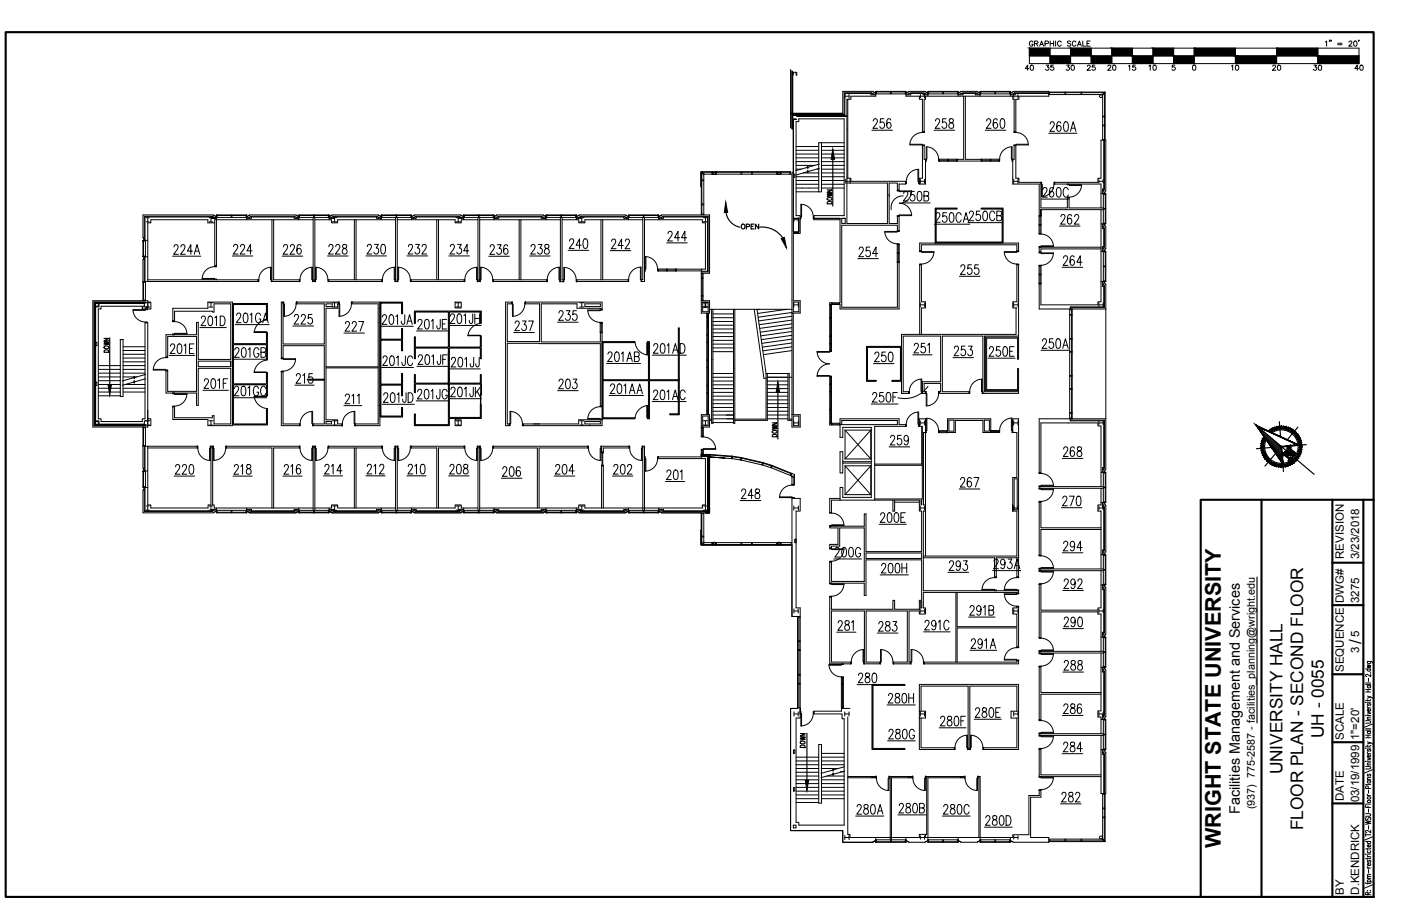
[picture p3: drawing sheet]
<svg xmlns="http://www.w3.org/2000/svg" width="432mm" height="279mm" viewBox="0 0 432 279" stroke-linecap="round" stroke-linejoin="round" font-family="sans-serif">
<defs><g id="words">
<text font-size="6.7" x="376.3" y="261.6" transform="rotate(-90 376.3 261.6)">WRIGHT STATE UNIVERSITY</text>
<g font-size="5.3">
<text x="419.6" y="198.6" transform="rotate(-90 419.6 198.6)">/</text>
<text x="408" y="227.6" transform="rotate(-90 408 227.6)">UH - 0055</text>
<text x="395.2" y="238.8" transform="rotate(-90 395.2 238.8)">UNIVERSITY HALL</text>
<text x="401.7" y="256" transform="rotate(-90 401.7 256)">FLOOR PLAN - SECOND FLOOR</text>
</g>
<g font-size="4.9">
<text x="315" y="22.9">40</text>
<text x="321.4" y="22.9">35</text>
<text x="327.7" y="22.9">30</text>
<text x="334.1" y="22.9">25</text>
<text x="340.4" y="22.9">20</text>
<text x="346.8" y="22.9">15</text>
<text x="353.1" y="22.9">10</text>
<text x="378.5" y="22.9">10</text>
<text x="391.2" y="22.9">20</text>
<text x="403.9" y="22.9">30</text>
<text x="416.6" y="22.9">40</text>
<text x="227.5" y="72">OPEN</text>
</g>
<g font-size="4.4">
<text x="257.5" y="64.2" transform="rotate(-90 257.5 64.2)">DOWN</text>
<text x="240.6" y="135.8" transform="rotate(-90 240.6 135.8)">DOWN</text>
<text x="249.4" y="231.8" transform="rotate(-90 249.4 231.8)">DOWN</text>
<text x="382.2" y="251.1" transform="rotate(-90 382.2 251.1)">Facilities Management and Services</text>
</g>
<g font-size="3.5">
<text x="414.2" y="172.3" transform="rotate(-90 414.2 172.3)">REVISION</text>
<text x="418.9" y="172.5" transform="rotate(-90 418.9 172.5)">3/23/2018</text>
<text x="414.2" y="186" transform="rotate(-90 414.2 186)">DWG#</text>
<text x="418.9" y="186" transform="rotate(-90 418.9 186)">3275</text>
<text x="418.9" y="196.3" transform="rotate(-90 418.9 196.3)">5</text>
<text x="418.9" y="201.4" transform="rotate(-90 418.9 201.4)">3</text>
<text x="414.2" y="207.3" transform="rotate(-90 414.2 207.3)">SEQUENCE</text>
<text x="414.2" y="228.2" transform="rotate(-90 414.2 228.2)">SCALE</text>
<text x="418.9" y="228.2" transform="rotate(-90 418.9 228.2)">1&quot;=20'</text>
<text x="414.2" y="247.1" transform="rotate(-90 414.2 247.1)">DATE</text>
<text x="418.9" y="247.5" transform="rotate(-90 418.9 247.5)">03/19/1999</text>
<text x="414.2" y="275.9" transform="rotate(-90 414.2 275.9)">BY</text>
<text x="418.9" y="275.9" transform="rotate(-90 418.9 275.9)">D.KENDRICK</text>
</g>
<text font-size="3.3" x="386.7" y="249.5" transform="rotate(-90 386.7 249.5)">(937) 775-2587 - facilities_planning@wright.edu</text>
</g></defs>
<!-- layer: A-DOOR -->
<g fill="none" stroke="#000" stroke-width=".31">
<path d="M276.5 58.7v.2h4.5v.2h-3.9v-.4zM279.1 56h.2v.7h-.2zM280.5 44.5h3.8v.4h.6v-.2h-4.4M281 58.9a3.8 3.8 0 0 1-3.9 3.8M282.9 52.2v3.8h.5v.7h-.3v-4.5a3.8 3.8 0 0 0-3.8 3.8M284.3 40.9a3.8 3.8 0 0 0-3.9 3.8M284.3 40.7h.6v.2h-.6zM285.7 45.3v3.8h-.4v.6h.2v-4.4a3.8 3.8 0 0 1 3.8 3.8M289.3 49.1h.2v.6h-.2zM307.9 49.1h.2v.6h-.2zM311.7 45.3v3.8h.4v.6h-.2v-4.4a3.8 3.8 0 0 0-3.8 3.8M312.5 40.7h.6v.2h-.6z"/>
<path d="M313.1 40.9a3.8 3.8 0 0 1 3.8 3.8h-4.4v.2h.6v-.4h3.8M324.8 56.8a3.8 3.8 0 0 1-3.8 3.8v-4.4h-.2v.6h.4v3.8M324.8 56.2h.2v.6h-.2zM333.3 57.2h-3.8v-.4h-.6v.2h4.4a3.8 3.8 0 0 1-3.8 3.8M199.1 79.2v3.8h-.5v.6h.3l-.1-4.5a3.8 3.8 0 0 1 3.9 3.9M246.8 63a3.8 3.8 0 0 1 3.8 3.8M246.8 63v4.5h-.2v-.7h.5v-3.8M250.6 66.8h.3v.7h-.3zM272.7 71.6h3.8v-.4h.6v.2h-4.4a3.8 3.8 0 0 0 3.8 3.8M276.5 75.2h.6v.2h-.6zM276.5 66.5v.2h.6v-.4h3.9v.2zM277.1 62.7a3.8 3.8 0 0 1 3.9 3.8"/>
<path d="M287.8 77.8h-3.8v-.4h-.6v.2h4.4a3.8 3.8 0 0 1-3.8 3.8M309.6 77.8h3.8v-.4h.6v.2h-4.5a3.8 3.8 0 0 0 3.9 3.8M320.2 72h.7v.2h-.7zM320.8 72.2a3.8 3.8 0 0 1 3.9 3.8h-4.5v.2h.7v-.4h3.8M324.7 78.2h-3.8v-.4h-.7v.2h4.5a3.8 3.8 0 0 1-3.9 3.8M328.9 60.8h.6v.2h-.6zM41 95.7h3.8v-.4h.6v.2h-4.4a3.8 3.8 0 0 0 3.8 3.8M44.8 99.3h.6v.2h-.6zM53.2 99h.6v.2h-.6zM53.8 99.2a3.8 3.8 0 0 1 3.8 3.8h-4.4v.2h.6v-.4h3.8M66.1 82.2a3.8 3.8 0 0 0-3.8 3.9h4.5v.2h-.7v-.4h-3.8M66.1 82.1h.7v.2h-.7z"/>
<path d="M79.6 86.2h.2v.7h-.2zM83.4 82.4v3.8h.4v.7h-.2v-4.5a3.8 3.8 0 0 0-3.8 3.8M91.3 93.7a3.8 3.8 0 0 1-3.9 3.9l.1-4.5h-.3v.6h.5v3.9M91.3 93.1h.2v.6h-.2zM92.3 86.2h.2v.7h-.2zM96.1 82.4v3.8h.4v.7h-.2v-4.5a3.8 3.8 0 0 0-3.8 3.8M97.5 82.4v3.8h-.5v.7h.3l-.1-4.5a3.8 3.8 0 0 1 3.9 3.8M101.1 86.2h.2v.7h-.2zM108.3 93.7a3.8 3.8 0 0 1-3.8 3.9v-4.5h-.2v.6h.4v3.9M108.3 93.1h.2v.6h-.2zM117.7 86.2h.2v.7h-.2zM121.5 82.4v3.8h.4v.7h-.2v-4.5a3.8 3.8 0 0 0-3.8 3.8"/>
<path d="M122.9 82.4v3.8h-.5v.7h.3l-.1-4.5a3.8 3.8 0 0 1 3.9 3.8M126.5 86.2h.2v.7h-.2zM143.1 86.2h.2v.7h-.2zM146.9 82.4v3.8h.4v.7h-.2v-4.5a3.8 3.8 0 0 0-3.8 3.8M148.3 82.4v3.8h-.5v.7h.3l-.1-4.5a3.8 3.8 0 0 1 3.9 3.8M151.9 86.2h.2v.7h-.2zM161.7 93.7a3.8 3.8 0 0 1-3.8 3.9v-4.5h-.2v.6h.5v3.9M161.7 93.1h.3v.6h-.3zM168.5 86.2h.2v.7h-.2zM172.3 82.4v3.8h.4v.7h-.2v-4.5a3.8 3.8 0 0 0-3.8 3.8M174 82.5v3.8h-.4v.6h.2v-4.4a3.8 3.8 0 0 1 3.8 3.8M177.6 86.3h.2v.6h-.2z"/>
<path d="M181.2 95.8h3.8v-.4h.6v.2h-4.4a3.8 3.8 0 0 0 3.8 3.8M185 99.4h.6v.2h-.6zM193.6 86.2h.2v.6h-.2zM197.4 82.4v3.8h.4v.6h-.2v-4.4a3.8 3.8 0 0 0-3.8 3.8M202.7 83h.2v.6h-.2zM283.4 81.4h.6v.2h-.6zM313.4 81.4h.6v.2h-.6zM320.2 81.8h.7v.2h-.7zM51.1 110.3a3.8 3.8 0 0 0-3.9 3.8h4.5v.2h-.6v-.4h-3.8M51.1 110.1h.6v.2h-.6zM86.7 114.4h.6v.3h-.6zM91.1 110.8h-3.8v-.4h-.6v.2h4.4a3.8 3.8 0 0 1-3.8 3.8"/>
<path d="M251.9 108.4a3.8 3.8 0 0 0 3.8 3.8 3.8 3.8 0 0 0-3.8 3.8M251.9 115.8h3.8v.4h.6v-.2h-4.4zM251.9 108.4h4.4v-.2h-.6v.4h-3.8zM283.9 116.9v3.8h.4v.7h-.2v-4.5M284.1 116.9a3.8 3.8 0 0 0-3.8 3.8M302.5 116.9v3.8h.4v.7h-.2v-4.5M302.7 116.9a3.8 3.8 0 0 0-3.8 3.8M53.2 125.2h.6v.2h-.6zM57.6 121.6h-3.8v-.4h-.6v.2h4.4a3.8 3.8 0 0 1-3.8 3.8M60.8 137.6h.2v.6h-.2zM61 138.2a3.8 3.8 0 0 0 3.8 3.8v-4.4h.2v.6h-.4v3.8M69.6 138.2a3.8 3.8 0 0 1-3.9 3.8l.1-4.4h-.3v.6h.5v3.8"/>
<path d="M69.6 137.6h.2v.6h-.2zM92.3 137.6h.2v.6h-.2zM92.3 130.7h.2v.6h-.2zM92.5 138.2a3.8 3.8 0 0 0 3.8 3.8v-4.4h.2v.6h-.4v3.8M96.1 126.9v3.8h.5v.6h-.3v-4.4M96.3 126.9a3.8 3.8 0 0 0-3.8 3.8M101.1 138.2a3.8 3.8 0 0 1-3.9 3.8l.1-4.4h-.3v.6h.5v3.8M101.1 137.6h.2v.6h-.2zM105.3 130.7h.3v.6h-.3zM109.1 126.9v3.8h.5v.6h-.2v-4.4M109.4 126.9a3.8 3.8 0 0 0-3.9 3.8M117.7 137.6h.2v.6h-.2z"/>
<path d="M117.9 138.2a3.8 3.8 0 0 0 3.8 3.8v-4.4h.2v.6h-.4v3.8M126.5 138.2a3.8 3.8 0 0 1-3.9 3.8l.1-4.4h-.3v.6h.5v3.8M126.5 137.6h.2v.6h-.2zM143.1 137.6h.2v.6h-.2zM143.3 138.2a3.8 3.8 0 0 0 3.8 3.8v-4.4h.2v.6h-.4v3.8M151.9 138.2a3.8 3.8 0 0 1-3.9 3.8l.1-4.4h-.3v.6h.5v3.8M151.9 137.6h.2v.6h-.2zM157 130.7v.6M157.2 126.9a3.8 3.8 0 0 1 3.8 3.8M157.2 126.9v4.4h-.2v-.6h.4v-3.8M161 130.7h.2v.6h-.2zM161.2 130.7v.6"/>
<path d="M181.2 129h3.8v.5h.6v-.2h-4.4M181.2 137.6h.2v.6h-.2zM181.4 138.2a3.8 3.8 0 0 0 3.8 3.8M185 125.4a3.8 3.8 0 0 0-3.8 3.8M185 125.2h.6v.2h-.6zM185.4 139.4h.6v.2h-.6zM185.4 139.4h.5M185.6 139.6h.2v3.8h-.2zM193.9 137.6h.2v.6h-.2zM194.1 138.2a3.8 3.8 0 0 0 3.8 3.8v-4.4h.2v.6h-.4v3.8M216.1 134.5h.7v.3h-.7zM216.8 134.7a3.8 3.8 0 0 1 3.8 3.9h-4.5v.2h.7v-.4h3.8"/>
<path d="M279.1 130.9h.2v.6h-.2zM280.1 120.7h.2v.7h-.2zM282.9 127.1v3.8h.5v.6h-.3v-4.4M283.1 127.1a3.8 3.8 0 0 0-3.8 3.8M285.7 129v3.8h-.4v.6h.2v-4.4a3.8 3.8 0 0 1 3.8 3.8M289.3 132.8h.2v.6h-.2zM289.3 121.4a3.8 3.8 0 0 1-3.8 3.8v-4.5h-.2v.7h.4v3.8M289.3 120.7h.2v.7h-.2zM298.7 120.7h.2v.7h-.2zM307.9 132.8h.2v.6h-.2zM311.7 129v3.8h.4v.6h-.2v-4.4M311.9 128.9a3.8 3.8 0 0 0-3.8 3.9"/>
<path d="M185 142v-3.8h.4v-.6h-.2v4.4M185.4 143.4h.6v.3h-.6zM185.4 143.7h.5M202.7 141.5a3.8 3.8 0 0 1-3.9 3.8l.1-4.4h-.3v.6h.5v3.8M202.7 140.9h.2v.6h-.2zM240.3 153.2h3.8v.3h-3.8zM244.1 149.6a3.8 3.8 0 0 0-3.8 3.8M255.7 158h.6v.3h-.6zM256.3 158.2a3.8 3.8 0 0 1 3.8 3.9h-4.4v.2h.6v-.4h3.8M320.2 154.6h.7v.2h-.7zM320.2 145.8h.7v.2h-.7zM320.8 146a3.8 3.8 0 0 1 3.9 3.8l-4.5 .1v.2h.7v-.5h3.8"/>
<path d="M324.7 151h-3.8v-.4h-.7v.2h4.5a3.8 3.8 0 0 1-3.9 3.8M255.7 173.1h.6v.2h-.6zM260.1 169.5h-3.8v-.4h-.6v.2h4.4a3.8 3.8 0 0 1-3.8 3.8M306.5 178.1a3.8 3.8 0 0 0-3.8 3.9M306.5 177.9h.6v.3h-.6zM313.4 178.1a3.8 3.8 0 0 0-3.9 3.9M313.4 177.9h.6v.3h-.6zM320.2 171.2h.7v.2h-.7zM320.8 171.4a3.8 3.8 0 0 1 3.9 3.8l-4.5 .1v.2h.7v-.5h3.8M324.7 176.4h-3.8v-.4h-.7v.2h4.5a3.8 3.8 0 0 1-3.9 3.8M255.7 183.9h.6v.2h-.6zM260.1 180.3h-3.8v-.5h-.6v.3l4.4-.1a3.8 3.8 0 0 1-3.8 3.9"/>
<path d="M302.7 181.8h3.8v.4h.6v-.2h-4.4M309.6 181.8h3.8v.4h.6v-.2h-4.4M309.6 183.3h3.8v-.4h.6v.2h-4.5a3.8 3.8 0 0 0 3.9 3.8M313.4 199.7a3.8 3.8 0 0 0-3.9 3.8l4.5 .1v.2h-.6v-.5h-3.8M313.4 186.9h.6v.2h-.6zM313.4 199.5h.6v.2h-.6zM320.2 196.6h.7v.2h-.7zM320.2 180h.7v.2h-.7zM320.8 196.8a3.8 3.8 0 0 1 3.9 3.8l-4.5 .1v.2h.7v-.5h3.8M250.6 219.4h.3v.7h-.3zM255.5 204.9a3.8 3.8 0 0 0 3.8 3.8M255.5 204.9h4.4v-.2h-.6v.4h-3.8"/>
<path d="M259.3 208.7h.6v.3h-.6zM262.2 204.1h.2v.7h-.2zM266 200.3v3.8h.4v.7h-.2v-4.5a3.8 3.8 0 0 0-3.8 3.8M271.6 200.3v3.8h-.4v.7h.2v-4.5a3.8 3.8 0 0 1 3.8 3.8M275.2 204.1h.2v.7h-.2zM281 200.3v3.8h-.4v.7h.2v-4.5a3.8 3.8 0 0 1 3.8 3.8M284.6 204.1h.2v.7h-.2zM320.2 205.4h.7v.2h-.7zM324.7 201.8h-3.8v-.4h-.7v.2h4.5a3.8 3.8 0 0 1-3.9 3.8M246.8 223.9v-4.5h-.2v.7h.5v3.8M250.6 220.1a3.8 3.8 0 0 1-3.8 3.8M269.9 239.4h.2v.6h-.2z"/>
<path d="M270.1 240a3.8 3.8 0 0 0 3.8 3.8l.1-4.4h.2v.6h-.5v3.8M281.2 239.4h.2v.6h-.2zM281.4 240a3.8 3.8 0 0 0 3.8 3.8v-4.4h.2v.6h-.4v3.8M294.1 230.6h.3v.6h-.3zM297.3 239.4h.2v.6h-.2zM297.4 240a3.8 3.8 0 0 0 3.9 3.8v-4.4h.2v.6h-.4v3.8M298 226.8v3.8h.4v.6h-.2v-4.5a3.8 3.8 0 0 0-3.9 3.9M299.3 226.8v3.8h-.4v.6h.2v-4.5a3.8 3.8 0 0 1 3.8 3.9M302.9 230.6h.2v.6h-.2zM320.2 222h.7v.2h-.7zM320.2 230.8h.7v.2h-.7zM320.8 222.2a3.8 3.8 0 0 1 3.9 3.8l-4.5 .1v.2h.7v-.5h3.8"/>
<path d="M324.7 239.9h-3.8v-.4h-.7v.2h4.5a3.8 3.8 0 0 1-3.9 3.8M324.7 227.2h-3.8v-.4h-.7v.2h4.5a3.8 3.8 0 0 1-3.9 3.8M320.2 243.5h.7v.2h-.7z"/>
</g>
<!-- layer: A-EXISTING -->
<g fill="none" stroke="#000" stroke-width=".31">
<path d="M243.7 35h16.1h-16.1M243.7 21.4v18M244.1 21.9v17.9M244.3 22.1v17.7M244.3 35.6h16.1M244.5 36.9v16.4v-16.4M244.5 23.1v-.8h.9v.8M244.5 36.7h.9M244.5 36.9h1.1M245.6 22.3v1M260.2 35.4h-16.1h16.1M260.4 29.7h1.3"/>
<path d="M261 35.8h-15.4h15.4M261.3 30.6v24.4M261.7 29v1.3M269.9 28.6v1.1h-7.7v.9h-1.2v38.3h12.5v-12.5h-12.5M269.9 29h-.8l-.5-.4h-8.4v6.8M269.9 29.2h-1.5v-.4h-8v7M269.9 28.9h9.3M270.1 28.4l-.2-.2v.4h-.4l-.4-.4h-9.3v6.8M270.1 28.2h4.4M270.1 28.4h4.4M270.1 28.4v.5M274.5 28.4v.5"/>
<path d="M274.7 28.2l-.2 .2M274.7 28.2v.7M274.7 28.2h4.3M274.7 28.4h4.3M279 28.4v.5M279.2 28.2v1.5h4.2v.9h.9v10.1h.5v-10.1h.5v-.9h26.8v.9h.5v10.1h.5v-10.1h.9v-.9h9.3v-1.5h-11.1l-.4 .4h-.4v-.4M279.2 29h.9l.4-.4h4.2l.5 .4h.8M279.2 28.2v.4l.9-.2v-.2h5.1v.2l.8 .2v-.4M279.2 28.2l-.2 .2M279.2 29.2h1.5v-.4h3.8v.4h1.5M283.7 29.1v1.1M283.7 29.7h1.2"/>
<path d="M284.9 29.1v1.1M286 28.2l.2 .2M286 28.2v1.5M286 28.9h9.3M286.2 28.2h4.3M286.2 28.4h4.3M286.2 28.4v.5M290.5 28.4v.5M290.8 28.2l-.3 .2M290.8 28.2v.7M290.8 28.2h4.3M290.8 28.4h4.3"/>
<path d="M295.1 28.4v.5M295.3 29h.9l.4-.4h4.2l.4 .4h.9M295.3 28.2v.4h.4l.5-.4h5v.2l.9 .2v-.4M295.3 28.2l-.2 .2M295.3 28.2v1.5M295.3 29.2h1.5v-.4h3.8v.4h1.5M297 29.7v19.4h-2v.6v-.6h-5.5M297.5 29.7v19.4h4.9M302.1 28.2l.2 .2M302.1 28.2v1.5M302.1 28.9h9.3M302.3 28.2h4.3"/>
<path d="M302.3 28.4h4.3M302.3 28.4v.5M306.6 28.4v.5M306.8 28.2v.7M306.8 28.4h4.4M311.2 28.2h-4.6v.2M311.2 28.4v.5M311.4 28.2l-.2 .2M311.4 28.2v1.5M312.5 29.1v1.1M312.5 29.7h1.2M313.7 29.1v1.1"/>
<path d="M323.3 28.6h-10.6l-.5 .4h-.8M323.3 29.2h16.5v14M323.3 28.4h17.3v14.8M323.3 28.8h-10.4v.4h-1.5M323.5 28.4v.8M323.5 28.6h4.7M328.2 28.4v.8M328.4 28.4v.8M328.4 28.6h4.8M333.2 28.4v.8M333.4 28.4v.8M333.4 28.6h6.9"/>
<path d="M339.8 38.8h.8M339.8 38.6h.8M339.8 36h.8M339.8 35.8h.8M340.4 28.7v7.1M340.4 36v2.6M340.4 38.8v4.2M340.5 28.4l-.8 .8M340.6 28.5l-.8 .8M216.1 53v4.7zM216.1 53h27.6v.7h.4v78h2.5v-3.8h-2.5M216.1 53v13.3"/>
<path d="M216.1 55.7h.8M216.1 55.5h.8M216.3 55.7v7.2M216.3 53.3l.6 .6M216.5 53.1l.6 .6M219.5 53.7v-.7v.7M219.5 53.1h-3.2v2.4M219.7 53.7v-.7v.7M219.7 53.7h-2.8v12.6M219.8 53.2h.6v.6h-.6zM220.8 53.1h7.6M228.4 53v.7"/>
<path d="M228.6 53v.7M228.6 53.1h3M231.6 53v.7M231.9 53v.7M231.9 53.1h7.6M239.7 53v.7h-.2v-.7v.7h-18.7v-.7v.7h-.3v-.7v.7M239.8 53.2h.6v.6h-.6zM240.5 53v.7h3.2M240.8 53v.7M240.8 53.1h2.6M243.4 53v.7M244.1 53.3h.4v18.3"/>
<path d="M244.5 53.7h.5v1h-.5zM245.4 58h6.9M245.4 56.8h6.9M245.4 47.5h6.9M245.4 48.7h6.9M245.4 49.8h6.9M245.4 54.5h6.9M245.4 55.7h6.9M245.4 51h5.7M245.4 52.2h1.5M245.4 45.2h6.9M245.4 46.3h6.9"/>
<path d="M247.6 53.3h4.7M248.7 51.7l-3.4 .9M248.7 53l-3.4 1M251.7 52.2h.6M252.5 51.9l-3.3 .9-.2 .5v-.8l-.3 .5M252.5 50.6l-3.3 .9-.2 .4v-.7l-.3 .5M253.2 44v15.2h-7.8M253.2 58h7M253.2 56.8h7M253.2 47.5h7M253.2 48.7h7M253.2 49.8h7"/>
<path d="M253.2 54.5h7M253.2 55.7h7M253.2 51h7M253.2 53.3h7M253.2 52.2h7M253.2 45.2h7M253.2 46.3h7M260.2 44h-7.9v15.2M260.7 55.9h1.3M260.7 55.3v1.3M261 55h1.2v.9h16.9v.9h-2v1.9h-.5v-2.3h-2.6v12.5h2.6v-2.2h.5v4.5h-.5v-1.7h-17.2v25.3h17.2v-13.9h.5v14.4h-18.2v-1.4h-3.2M262 55.3v1.3"/>
<path d="M283.6 55.3v1.3M283.6 55.9h1.4M284.3 44.9h.5v4.2h.5v7.7h-1.9v-1.8h.9zM285 55.3v1.3M289.5 49.4h2.5M289.5 49.7h18.4M292 49.1v.6M292.2 49.4h2.6M292.2 49.1v.6M294.8 49.1v.6M302.6 49.4h2.6M302.6 49.1v.6"/>
<path d="M305.2 49.1v.6M305.4 49.1v.6M305.4 49.4h2.5M307.9 49.1h-5.5v.6M312.4 55.3v1.3M312.4 55.9h1.3M313.7 55.3v1.3M338.7 55.4v1M338.7 55.9h1.3M339.3 59.7h1.5M339.8 43h.8M340 55.4v1"/>
<path d="M340.1 59.9h.7v-.2h-.7v9.3h.7v-.2h-.7M340.2 43.2v15h-.4v1.5M340.4 59.7v-.4l.4-.4v-15.7h-1.5v11.8h-.9v1.2h-13.4v.6h14.3v7.3M340.4 43.2v15.3l-.4 .4v.8M340.6 59.9v4.4M340.8 59.9v4.4M44.1 74.3h.1h-.1M44.1 79.2h.4l-.2 .8h-.2v12.5M44.1 79h.1l-.1 .2M44.1 79h.7M44.1 74.3h.1v4.7M44.1 74.1v4.9"/>
<path d="M44.1 79.2h1.4M44.2 74.3h.6M44.5 79.2v7.6M44.7 79.2v7.6M44.8 74.1v5.1M45.1 68.4h.9M45.1 67.1h.9M45.5 74.1h-1.4h.4v-.4l-.4-.4v-7h21.8v.2l.8 .2v.3h9.3v-.3l.9-.2v-.2h14.4v.2l.8 .2v.3h9.3v-.3l.9-.2v-.2h14.4v.2l.8 .2v.3h9.3v-.3l.9-.2v-.2h14.4v.2l.8 .2v.3h9.3v-.3l.9-.2v-.2h14.4v.2l.8 .2v.3h9.3v-.3l.9-.2v-.2h14.4v.2l.8 .2v.3h9.3v-.3l.9-.2v-.2h14.8v18h-2.6M45.5 67.1v1.3M64.5 68.4h1M64.5 67.1h1M65 67.1v1.3"/>
<path d="M65.4 66.7l.5 .4h.8h-.8zM65.4 66.7h-20.9v7.4M66.2 68.7h-2.1v-.9h-17.6v.9h-1v18.1M66.7 67.3h-1.5v-.4h-20.5v7.2M66.9 67v-.7h-.2v15.8M66.9 66.3h4.4M66.9 66.5h4.4M71.3 66.5v.5M71.5 66.3v.7M71.5 66.5h4.3M75.8 67v-.7h.2v1.5M75.8 66.3h-4.5v.2"/>
<path d="M76 67.1h.9l.4-.4h13.5l.5 .4h.8M76 67.3h1.5v-.4h13.1v.4h1.5M83.8 67.8v19h8.5v-.5h-8v-18.5M92.3 67v-.7h-.2v1.5M92.3 66.3h4.4M92.3 66.5h4.4M96.5 67v19.8h.5v-19.8M96.5 67.8h-30.3v14.3M96.7 66.5v.5M96.9 66.3l-.2 .2M96.9 66.3v.7M96.9 66.3h4.3"/>
<path d="M96.9 66.5h4.3M97 67.8h5.2v.9h1.9v-.9h17.8M101.2 67v-.7h.2v1.5M101.4 67.3h1.5v-.4h13.1v.4h1.5M101.4 67.1h.9l.4-.4h13.5l.5 .4h.8M102.5 68.4h1.3M102.5 67.1h1.3M103.1 67.1v1.3M109.2 67.8v18.5M109.7 67.8v18.5M117.7 67v-.7h-.2v1.5M117.7 66.3h4.4"/>
<path d="M117.7 66.5h4.4M121.9 67v19.8h.5v-19.8M122.1 66.5v.5M122.3 66.3l-.2 .2M122.3 66.3v.7M122.3 66.3h4.3M122.3 66.5h4.3M122.4 67.8h17.9v.9h1.9v-.9h5.1M126.6 67v-.7h.2v1.5M126.8 67.1h.9l.4-.4h13.5l.5 .4h.8M126.8 67.3h1.5v-.4h13.1v.4h1.5M126.8 66.3v.4"/>
<path d="M134.6 67.8v18.5M135.1 67.8v18.5M140.6 68.4h1.3M140.6 67.1h1.3M141.2 67.1v1.3M143.1 67v-.7h-.2v1.5M143.1 66.3h4.4M143.1 66.5h4.4M147.3 67v19.8h.5v-19.8M147.5 66.5v.5M147.7 66.3l-.2 .2M147.7 66.3v.7"/>
<path d="M147.7 66.3h4.3M147.7 66.5h4.3M147.8 67.8h24.9M152 67v-.7h.2v1.5M152.2 67.1h.9l.4-.4h13.5l.5 .4h.8M152.2 67.3h1.5v-.4h13.1v.4h1.5M160 67.8v18.5M160.5 67.8v18.5M168.5 67v-.7h-.2v1.5M168.5 66.3h4.4M168.5 66.5h4.4M172.7 67v19.8l.9 .1"/>
<path d="M172.9 66.5v.5M173.1 66.3l-.2 .2M173.1 66.3v.7M173.1 66.3h4.3M173.1 66.5h4.3M173.2 67.8h5.2v.9h1.9v-.9h17.8M173.2 67v19.3h.4M177.4 67v-.7h.2v1.5M177.6 67.1h.9l.4-.4h13.5l.5 .4h.8M177.6 67.3h1.5v-.4h13.1v.4h1.5M178.7 68.4h1.3M178.7 67.1h1.3"/>
<path d="M179.3 67.1v1.3M185.2 67.8v18.5M185.8 67.8v18.5M193.7 66.3v.4M193.9 67v-.7h-.2v1.5M193.9 66.3h4.4M193.9 66.5h4.4M198.1 67v19.2h-.3M198.3 66.5v.5M198.5 66.3v.7M198.5 66.5h4.3M198.6 67v19.8h-.8"/>
<path d="M198.6 67.8h17.9v.9h.9v14.3h-14.5M202.8 67v-.7h.2v1.5M202.8 66.3h-4.5v.2M203 67.1h.9l.4-.4h14v17.2h-1.9v-.3h1.7v-16.7h-13.6v.4h-1.5M216.1 66h.8M216.1 62.9h.8M216.1 63.2h.8M216.3 63.2v2.8M216.8 68.4h1.3M216.8 67.1h1.3M217.4 67.1v1.3M244.5 67.3h1.7"/>
<path d="M244.7 67.1v1.3M244.7 67.8h1.4M246.1 67.1v1.3M246.2 67.3v4.3h-1.7h1.7zM258.9 67.8h-8v-1.3h9.3v-29.8h-14v.8h-.8v29h1.2v5.5h-2.1v20.7h2.1v3.9h-2.5M258.9 67.3h-8h8M258.9 67.3v26.1h-3.2v15M259.4 67.3h1.1v1.6h-1.1zM276.5 75.4h.6v5.5h-.6zM276.5 77.9h.6M276.5 78.1h.6M276.9 75.4v2.5"/>
<path d="M276.9 78.1v2.6M283.5 75h30.4v2.4h-.5v-1.9h-29.4v1.9h-.5zM320.2 69.5h.7M320.2 66.7h.7M320.2 69.3h.7M320.6 66.7v2.6M320.6 69.5v2.5M320.8 64.7v1.8v-1.8M320.8 64.7h19.3M320.9 66.5v5.5M320.9 66.5h-.7v5.5M339.3 64.7v28.4h-.9v.9h-17.6l.1-12"/>
<path d="M339.3 76.2h-19v1.6h.5v-1h18.5M339.3 77.5h1.5M339.3 69h1.5M339.8 69v1.5h.4v5.5h-.4v1.5M340 69v.9l.4 .4v5.9l-.4 .5v.8M340.1 77.7h.7v-.2h-.7v9.3h.7v-.2h-.7M340.1 64.1h-10.6v-3.1h-.5v3.1h-8.2v-7.9h-6.8v-1.2h-.9v-10.1h-.5v4.2h-.5v7.7h8.2v9.7h.5M340.1 64.3h.7v.2h-.7M340.4 69l.2 .9h.2v6.8l-.4 .4v.4M340.6 64.5v4.3M340.6 77.7v4.4M340.8 64.5v4.3"/>
<path d="M340.8 77.7v4.4M28.6 92.7h16.9v.5h1v2.1h-2.6v-.9h-12.7v.9h-.9v33.9h.9v.8h12.7v-.8h.8v-29.7h.8v29.7h1v2.1h-1v.4h-16.9zM29.5 93.6h.8v.8h-.8zM30.5 93.6h14h-14M30.5 93.6v1.1h-1v35.1h1v1h14v-1h1M44.1 87h.7M44.1 86.8h35.5M44.2 87v5.5M44.5 93.6v1.1h1M44.5 94.2l-.6 .7M44.8 92.5h-.7v.2M44.8 86.8v5.9"/>
<path d="M44.9 94.7h1.3M44.9 93.2h-15.9v38.1h15.9M45.3 94.7l-.6 .6M45.5 93.4v1.9M45.5 86.3h20.7M46.2 93.4h-17v37.7h17M53.3 95.1h10.8v-1.9h7.5v38.1h-7.5v-1.9h-10.8v-4h.5v3.4h11.6v-.6h.6v2.5h5.1v-17.1h-10v11.4h-.5v-3.8h-9.4v-6.9h.5v6.4h8.9v-16.9h-8.9v6.3h-.5v-6.9h9.4v-3.8h.5v11.4h10v-17.1h-5.1v2.5h-.6v-.2h-11.6v3h-.5zM64.4 94.7h1.3M64.4 93.3h1.3M65 93.3v1.4M66.7 82.1h-.5h.5M66.7 86.3h12.9"/>
<path d="M79.6 86.8v-.5v.5M86.7 93.2h.5v12.9h12.7v-12.4h-8.4v-.5h13v.5h-.4v1.4h-3.6v34.4h3.6v1.2h1.5v.6h-9v-.6h3.3v-24.1h-12.7v3.8h-.5zM100.5 93.7h1.9v.8h-1.9zM101.3 86.3h16.4v.5h-16.4zM102.5 93.4h1.3M102.5 94.7h1.3M103.1 93.4v1.3M108.3 93.2h8.8v38.1h-7.7v-.6h7.2v-37h-8.3zM126.7 86.3h16.4v.5h-16.4zM140.3 93.2h1.9v1.8h-1.9zM140.6 93.4h1.3M140.6 94.7h1.3"/>
<path d="M141.2 93.4v1.3M152.1 86.3h16.4v.5h-16.4zM177.8 86.8h15.8M177.8 86.3h15.8M178.7 93.4h1.3M178.7 94.7h1.3M179.3 93.4v1.3M180.3 93.7h4.7v.8h-4.7zM185 99.8h.6M185.3 99.8v2.6M202.9 83.3h2.5M205.4 83v.6"/>
<path d="M205.6 83v.6M205.6 83.3h2.6M208.2 83v.6M208.4 83.5h7.7M208.4 83v.6h-5.5M216.1 83v13.6h2.6v-3.9h-2.6M216.1 92.5h.6M216.1 91.2h.6M216.1 91.4h.6M216.1 85.7h.6M216.1 85.9h.6M216.1 84.5h.6"/>
<path d="M216.4 84.5v1.2M216.4 85.9v5.3M216.4 91.4v1.1M216.6 93.2h1.7v2.9h-1.7zM216.7 84.3v8.4M217.8 96.8h.6h-.6M217.8 96.6v31.3M217.8 97.6h.6M217.8 97.8h.6M218.1 96.8v.8v-.8M218.1 97.8v5.3M218.4 96.6v31.3"/>
<path d="M218.7 95.4h25.4M219.3 95.4v35.1h.4v-35.1M219.7 99.1h6.4M219.7 98h6.4M219.7 96.8h6.4M226.1 95.4v35.1h.4v-35.1M232.5 95.4l3 21.3h.6M233.3 95.4l2.8 19.8M234.2 95.4l-.9 .1M242.6 95.4l-9.1 1.3M244.1 96.4l-10.4 1.4M244.1 97.5l-10.3 1.5"/>
<path d="M244.1 98.7l-10.1 1.4M244.1 99.9l-10 1.4M244.5 96.6v31.3M244.5 93.2h1.7v2.9h-1.7zM244.7 93.4v1.3M244.7 94h1.4M246.1 93.4v1.3M255.7 98h.6M255.7 94.1h.6M255.7 98.2h.6M256 94.1v3.9M256 98.2v5.3"/>
<path d="M256.3 93.4v15M256.5 93.4v.5M256.5 93.7h2.2M258.7 93.4v.5M276.5 80.7h.6M283.6 93.4v1.3M283.6 94h1.4M285 93.4v1.3M312.4 93.4v1.3M312.4 94h1.4M313.2 95v8.1h-35.4v18.2M313.4 95h-1.3v-1.9h1.3v-11.5h.5v22h-10.4v17.2h10.4v.5h-11h.6"/>
<path d="M313.8 93.4v1.3M320.2 84.6h.7M320.2 82v5.5h.7M320.2 84.8h.7M320.2 87.3h.7M320.3 87.5v7.8h20.5M320.6 82v2.6M320.6 84.8v2.5M329.7 95.3v33.9M329.7 95.5h.7M329.7 97.2h.7M329.7 97h.7"/>
<path d="M330.3 95.5v1.5M330.3 97.2v7.2M330.4 95.3v33.9M338.7 93.4v1.3M338.7 94h1.3M339.3 86.8h1.5M339.8 86.8v1.5h.4v6.4h-10.3v.6M340 86.8v.9l.4 .4v6.8h-10.3v.4M340 93.4v1.3M340.1 82.1h.7v.2h-.7M340.4 86.8l.2 .9h.2v57.1h-.2l-.2 .9M340.6 82.3v4.3"/>
<path d="M340.8 82.3v4.3M29.5 117.8h.4v1.1h-.4zM29.5 105.6h.4v1h-.4zM30.3 115.1h6.8M30.3 118.6h6.8M30.3 119.7h6.8M30.3 112.7h6.8M30.3 113.9h6.8M30.3 117.4h6.8M30.3 116.2h6.8M37.1 104.7v17.6h.8v-17.6M37.9 104.7h-.8h.8"/>
<path d="M37.9 106.9h6.8M37.9 108.1h6.8M37.9 115.1h6.8M37.9 119.7h6.8M37.9 109.3h6.8M37.9 110.4h6.8M37.9 111.6h6.8M37.9 112.7h6.8M37.9 113.9h6.8M37.9 116.2h4.2M38.6 118.6h6.1M41.6 116.4l-.2 .4v-.8l-.3 .5-3.5 1"/>
<path d="M44.9 116.8l-3.3 .9-.2 .4v-.7l-.3 .5-3.5 .9M44.9 115.5l-3.3 .9M71.1 113.1v-1.7v1.7M71.1 111.4h-10v1.7h10M86.7 114.7h.5v16h5.1v.6h-5.6zM185 102.6h.6v-3h-.6v5.8h-18.2v-11.7h11v1.4h7.2v.3h.6v-2.2h-23.6v.5h4.3v11.6h-9.9v-11.6h1.3v-.5h-1.9v38.1h1.2v-.6h-.6v-24.8l28.6 .1v19.2h.6v-22.6M185 102.4h.6M217.8 110.9h.6M217.8 119h.6M217.8 113.3h.6M217.8 118.8h.6M217.8 113.5h.6"/>
<path d="M217.8 111.2h.6M217.8 105.4h.6M217.8 105.7h.6M217.8 103.3h.6M217.8 103.1h.6M218.1 103.3v2.1M218.1 105.7v5.2M218.1 111.2v2.1M218.1 113.5v5.3M218.1 119v2.1M219.7 106.1h6.4M219.7 103.8h6.4"/>
<path d="M219.7 116.3h6.4M219.7 115.2h6.4M219.7 119.8h6.4M219.7 118.7h6.4M219.7 117.5h6.4M219.7 108.5h6.4M219.7 107.3h6.4M219.7 105h6.4M219.7 102.6h6.4M219.7 101.5h6.4M219.7 100.3h6.4M236.1 115.2h7.1v14.1h.9"/>
<path d="M236.1 115.2v14.1h-9.6M236.5 115.2v14.4h-10M236.5 116.3h6.3M236.5 119.8h6.3M236.5 118.7h6.3M236.5 117.5h6.3M242.8 115.2v14.4h1.3M243.2 116.3h.9M244.1 105.8l-9.1 1.3M244.1 104.6l-9.3 1.3M244.1 103.4l-9.5 1.3M244.1 102.2l-9.6 1.4"/>
<path d="M244.1 101.1l-9.8 1.3M244.1 106.9l-9 1.3M244.1 108.1l-8.8 1.3M255.7 116v15.1h3.2M255.7 118.6h.6M255.7 116.2h.6M255.7 106.1h.6M255.7 103.8h.6M255.7 118.4h.6M255.7 108.2h.6M255.7 105.9h.6M255.7 103.5h.6"/>
<path d="M256 103.8v2.1M256 106.1v2.1M256 116.2v2.2M256 118.6v2.1M256.3 116v15.1M283.5 103.1v-21.5h.5v11.5h1.3v1.9h-1.3v8.1M329.7 119.8h.7M329.7 116h.7M329.7 115.8h.7M329.7 108.6h.7M329.7 108.4h.7M329.7 104.4h.7"/>
<path d="M329.7 104.6h.7M330.3 104.6v3.8M330.3 108.6v7.2M330.3 116v3.8M29.5 130h.8v.8h-.8zM30.3 120.9h6.8M30.3 122.1h6.8M37.9 120.9h6.8M44.1 137.4v7l.4 .4v.4h-.4M44.1 131.7v5.7M44.1 131.9h.7M44.1 137.4h.7"/>
<path d="M44.1 137.6h16.7v.5h-15.3M44.2 131.9v5.5M44.5 137.6v7.6M44.7 137.6v7.6M44.8 131.7v5.9M44.9 129.8h1.3M45.5 137.6v18.1h1v1h17.6v-1h.9v-17.6M45.5 129.8v-.6v1.6M45.5 129.8v1.3M64.4 131.1h1.3M64.4 129.7h1.3M65 138.1v-.5h.5v.5"/>
<path d="M65 129.7v1.4M65.5 138.1v17.6h.5v1h30.5M100.5 130h1.7v.7h-1.7zM101.3 137.6h16.4v.5h-16.4zM102.5 131.1h1.3M102.5 129.8h1.3M103.1 129.8v1.3M109.2 138.1v18.6M109.7 138.1v18.6M140.3 129.5h1.9v1.8h-1.9zM140.6 131.1h1.3M140.6 129.8h1.3"/>
<path d="M141.2 129.8v1.3M161.2 130.7h17.2v-1.2h7.2v1.8h-24.4zM164.5 130.7h1.8M178.7 131.1h1.3M178.7 129.8h1.3M179.3 129.8v1.3M180.3 130h4.7v.7h-4.7zM181.8 131.3h.1M185.4 137.6h8.5v.5h-8v1.3M185.4 138.1v1.3M216.1 131.9h.7v-.2h-.7v2.8M216.1 138.8v2.6"/>
<path d="M216.1 139.9h.7M216.5 131.9v2.6M216.5 138.8v1.1M216.6 128.3h1.7v3h-1.7zM216.8 131.9v2.6M216.8 138.8v1.4M216.8 131.1h1.3M216.8 129.7h1.3M217.4 129.7v1.4M217.8 126.8h.6M217.8 121.1h.6M217.8 121.3h.6"/>
<path d="M217.8 126.6h.6M218.1 121.3v5.3M218.1 126.8v.9M218.4 127.7h-.6h.6M218.7 130.4v1.3h-2.6v-3.8h2.6v3.8M218.7 129.3h.6M218.7 129.6h.6M219.7 129.2h6.4M219.7 130.3h6.4M219.7 123.3h6.4M219.7 122.2h6.4M219.7 121h6.4"/>
<path d="M219.7 124.5h6.4M219.7 125.7h6.4M219.7 128h6.4M219.7 126.8h6.4M236.5 129.2h6.3M236.5 123.3h6.3M236.5 122.2h6.3M236.5 121h6.3M236.5 124.5h6.3M236.5 125.7h6.3M236.5 128h6.3M236.5 126.8h6.3"/>
<path d="M244.5 128.3h1.7v3h-1.7zM244.7 129.8v1.3M244.7 130.4h1.4M246.1 129.8v1.3M255.7 120.9h.6M255.7 120.7h.6M255.7 130.3h.6M255.7 130.5h3.2M255.7 126.2h.6M255.7 126.4h.6M256 120.9v5.3M256 126.4v3.9"/>
<path d="M256.5 130.8h2.2M256.5 130.5v.6M258.7 130.5v.6M258.9 139.3h.9v6.6h-.9zM258.9 131h17.7v-1.3h-17.2v1.3M260.4 132.6l8 8.9M260.4 132.6h8M260.4 132.6v8.9M268.4 132.6l-8 8.9M268.4 132.6v8.9M278.4 121.3h-.6h2.3v-.5h-1.7v-17.2h11.5v14.1h-5.6v3.6h1v-.5h-.5v-2.5h5.1v2.5h-.4v.5h9.2v-.5h-8.3v-17.2h12.5v17.7M283.6 129.8v1.3"/>
<path d="M283.6 130.4h1.4M284.1 131.5v11.6M285 129.8v1.3M285.3 129.6v1.8M285.3 133.4v22.3M289.5 132.8h2.5v.6h-2.5M289.5 133.1h2.3M291.8 132.8v.6M292.5 129.6h1.5v3.4h-1.5zM303.4 129.6h1.5v3.4h-1.5zM305.6 133.1h2.3M305.6 132.8v.6"/>
<path d="M307.9 132.8h-2.5v.6h-2.4v-3.7h-8.6v3.7h-2.4v-4.2h13.4v4.2h2.5M312.1 129.6v1.8M312.4 129.8v1.3M312.4 130.4h1.3M313.7 129.8v1.3M329.7 128.9h.7M329.7 120.1h.7M329.7 127.2h.7M329.7 127.5h.7M329.9 129.2v.6h10.3v14.4h-.4v1.5M330.1 129.2v.4h10.3v14.8l-.4 .4v.9M330.3 120.1v7.1"/>
<path d="M330.3 127.5v1.4M338.7 129.9v1.1M338.7 130.4h1.3M340 129.9v1.1M340.8 129.2h-20.5v16.6h.5v-15.4h17.6v1h.9v18.7M44.1 145.2l.1 .3h-.1v4.6h.1l-.1 .2h.4l-.2 .9h-.2v7h21.8l.4-.5h.4v-.3h9.3v.3h.4l.5 .5h14.4l.4-.5h.4v-.3h9.3v.3h.4l.5 .5h14.4l.4-.5h.4v-.3h9.3v.3h.4l.5 .5h14.4l.4-.5h.4v-.3h9.3v.3h.4l.5 .5h14.4l.4-.5h.4v-.3h9.3v.3h.4l.5 .5h14.4l.4-.5h.4v-.3h9.3v.3h.4l.5 .5h14.8M44.1 150.3h1.4M44.1 145.2h1.4M44.5 150.3v7.4h20.9l.5-.4h.8M44.7 150.3v7.2h20.5v-.4h1.5M44.8 145.2v5.1M44.8 145.5h-.6v4.6h.6"/>
<path d="M45.1 157.3h.9M45.1 156h.9M45.5 156v1.3M64.5 157.3h1M64.5 156h1M65 156v1.3M66.7 156.7v1.5h.2v-.8M66.7 157.7v.5M66.9 158.2h4.4M66.9 158h4.4M71.3 158v.2h4.5M71.3 157.4v.6"/>
<path d="M71.5 158h4.3M71.5 157.4v.8M75.8 157.4v.8h.2M76 157.3h.9l.4 .4h13.5l.5-.4h.8M76 157.1h1.5v.4h13.1v-.4h1.5M76 158.2v-.5h.4l.5 .5h14.4l.4-.5h.4v.5l.2-.2h4.4v.2l.2-.2h4.3l.2 .2v-.5h.4l.5 .5h14.4l.4-.5h.4v.5l.2-.2h4.4v.2l.2-.2h4.3l.2 .2v-.5h.4l.5 .5h14.4l.4-.5h.4v.5l.2-.2h4.4v.2l.2-.2h4.3l.2 .2v-.5h.4l.5 .5h14.4l.4-.5h.4v.5l.2-.2h4.4v.2l.2-.2h4.3l.2 .2v-.5h.4l.5 .5h14.4l.4-.5h.4v.5l.2-.2h4.4v.2l.2-.2h4.3l.2 .2v-.5h.4l.5 .5h12.2v9.9h28v22h1.8v28.4h-2.2v37.7h16.1v3.6h9.3l.4-.5h.4v.5M76 156.7v1.5M83.8 156.7v-18.6h-14v-.5h22.5v.5h-8v18.6M92.1 156.7v1.5h.2v-.8M92.3 158.2h4.4M92.3 158h4.4M96.5 157.4v-19.8h.5v19.8"/>
<path d="M96.7 158l.2 .2M96.7 157.4v.6M96.9 158.2h4.3M96.9 158h4.3M96.9 157.4v.8M97 156.7h5.2v-1h1.9v1h17.8M101.4 157.3h.9l.4 .4h13.5l.5-.4h.8M101.4 157.1h1.5v.4h13.1v-.4h1.5M101.4 156.7v1.5h-.2v-.8M101.4 157.7v.5M102.5 157.3h1.3M102.5 156h1.3"/>
<path d="M103.1 156v1.3M117.5 156.7v1.5h.2v-.8M117.7 158.2h4.4M117.7 158h4.4M121.9 157.4v-19.8h.5v19.8M122.1 158l.2 .2M122.1 157.4v.6M122.3 158.2h4.3M122.3 158h4.3M122.3 157.4v.8M122.4 156.7h17.9v-1h1.9v1h5.1M126.8 157.3h.9l.4 .4h13.5l.5-.4h.8"/>
<path d="M126.8 157.1h1.5v.4h13.1v-.4h1.5M126.8 156.7v1.5h-.2v-.8M126.8 157.7v.5M134.6 156.7v-18.6h-7.9v-.5h16.4v.5h-8v18.6M140.6 157.3h1.3M140.6 156h1.3M141.2 156v1.3M142.9 156.7v1.5h.2v-.8M143.1 158.2h4.4M143.1 158h4.4M147.3 157.4v-19.8h.5v19.8M147.5 158l.2 .2"/>
<path d="M147.5 157.4v.6M147.7 158.2h4.3M147.7 158h4.3M147.7 157.4v.8M152.2 157.3h.9l.4 .4h13.5l.5-.4h.8M152.2 156.7v1.5h-.2v-.8M152.2 157.1h1.5v.4h13.1v-.4h1.5M165.6 156.7v-18.6h-13.5v-.5h29.1v.5h-15v18.6M168.3 156.7v1.5h.2v-.8M168.5 158.2h4.4M168.5 158h4.4M172.9 158l.2 .2"/>
<path d="M172.9 157.4v.6M173.1 158.2h4.3M173.1 158h4.3M173.1 157.4v.8M177.6 157.3h.9l.4 .4h13.5l.5-.4h.8M177.6 157.1h1.5v.4h13.1v-.4h1.5M177.6 156.7v1.5h-.2v-.8M178.7 157.3h1.3M178.7 156h1.3M179.3 156v1.3M185.4 143.7v13M185.9 143.7v13"/>
<path d="M193.7 156.7v1.5h.2v-.8M193.7 157.7v.5M193.9 158.2h4.4M193.9 158h4.4M198.1 157.4v-19.8h.5v19.8M198.3 158v.2h4.5M198.3 157.4v.6M198.5 158h4.3M198.5 157.4v.8M203 156.7v1.5h-.2v-.8M216.1 140.9h-13.2v.5h14.5v14.3h-.9v1h-36.2v-1h-1.9v1h-30.6M216.1 140.8h2v16.7h-13.6v-.4h-1.5"/>
<path d="M216.1 140.2v.4h1.3v-.4h-1.3h1.3v.4h-1.3zM216.1 158.2v9.9M216.1 158.4h.8M216.1 140.6h2.2M216.1 140.2h2.6M216.3 158.4v6.9M216.8 157.3h1.3M216.8 156h1.3M216.9 158.2v9.1h2.8M217.4 156v1.3M218.3 144.9v6.6v-6.6h.4v6.7v-6.7M218.3 140.6v17.1h-14l-.4-.4h-.9"/>
<path d="M218.3 156.7v-5.2v5.2M218.3 156.7h.4v1.5h-1.3v-.5h.9zM218.3 156.7h.4h-.4v1h-.9v.5h1.3v-1.5v1.5h-1.3v-.5h.9zM218.3 144.9h.4h-.4M218.3 140.6v4.3v-4.3h-.9v-.4h1.3v4.7h-.4M218.3 156.7h.4M218.3 151.5l.4 .1v5.1h-.4M218.7 140.2h-1.3v.4h.9M218.7 140.2h.2v.7h-.2M218.7 140.2v18M218.9 140.2l6.6 .5M218.9 140.3l6.6 .5"/>
<path d="M223.4 141.3l-4.6-.4 6.6 .5M225.4 141.4l2.8 .5M225.5 140.7l3.1 .4M225.5 140.7l-.1 .7M225.7 140.9l2.6 .4M225.8 140.7l-.1 .7M228.2 141.9h.3M228.3 141.1l-.1 .8M228.5 141.9l6.4 1.5M228.6 141.3l6.4 1.5M228.6 141.1l-.1 .8M228.6 141.1l6.4 1.5"/>
<path d="M235 142.6l.3 .1-.2 .7h-.2M235 142.6l-.1 .8M235.1 143.4l2.4 .8M235.2 142.9l2.5 .8M235.3 142.7l2.5 .8M237.8 143.5l.2 .1-.2 .7-.3-.1zM237.8 144.3l6.3 2.5h.7v-.5l-.7-.3M238 143.7l5.8 2.4M238 143.6l6.1 2.4M243.9 145.9l-.3 .7M244.1 153.7h2.5v3.9h-1.2v29.9h1.2v2.6h-2.5v-36.6h.7v.2M244.1 149.4h.7v.2h-.7z"/>
<path d="M244.1 146.8v2.6M244.1 147.1h.7M244.1 146l-.3 .7M244.7 156.7h1.4M244.7 156v1.3M244.7 147.1v2.3M244.8 146.8v2.6M246.1 156v1.3M258.9 153.7h-3.2v4.3h.6v-3.8h27.1v3.4h.6v12.5h-17.1v-11.6h-.5v3.8h-10.7v.5h2.6v5.1h-2.6v1.2h.6v-.7h2.5v-5.6h7.6v16.5h-10.1v-6h-.6v6.5h10.7v3.9h.5v-11.1h17.1v12.5h-.6v2.8h-7.7v-2.8h-.5v2.8h-18.9v-3.8h-.6v20.6h6.5v-.5h-5.9v-15.8h10.1v16.3h4.8v-.5h-4.3v-15.8h12.7v15.8h-4.2v.5h5.2v-.5h-.4v-15.8h3.2v1h1.9v-1.9h-.7v-4.8h28.8v.2h.5v-.7h-29.3v-24.6h.7v-1.9h-.7v-22.3h.7v-4.2h-1.9v2.3h.9v22.4h-14.7M258.9 154.2v-3.9h.9v3.1h8.7v-21.6h-8.7v3.1h-.9v-5.7h18.2v1.8h2v.5h-9.5v22.7M259.8 142.8h8.7M259.8 142.4h8.7"/>
<path d="M260.4 143.7l8 8.8M260.4 141.5h8M260.4 143.7h8M260.4 152.5h8M260.4 143.7v8.8M268.4 143.7l-8 8.8M268.4 143.7v8.8M269.6 143.1h14.7M269.6 143.5h14.7M275.2 154.2v3.4h.5v-3.4M275.7 154.9h7.7M283.6 156v1.3"/>
<path d="M283.6 156.7h1.4M283.9 154.2h.2v1.5h-.2zM285 156v1.3M285.3 157.6v13.9M312.1 155.7v1.9v-10.4h1.3v-13.8h-1.3v-4.2h1.8v48.7h-.5v-5.9M312.1 157.6h1.3v13.9h-28.8M312.4 156v1.3M312.4 156.7h1.3M312.6 147.7h.9v9.5h-.9zM313.7 156v1.3M338.7 156.1v1.1M338.7 156.7h1.3"/>
<path d="M339.3 150.6v5.1h-.9v1.9h.9v17.9M339.3 155h1.5M339.3 145.7h1.5M339.8 155v1.5h.4v13.1h-.4v1.5M340 155v.8l.4 .4v13.6l-.4 .4v.9M340 156.1v1.1M340.1 150.2h.7v.2h-.7M340.1 145.9h.7v-.2h-.7v9.3h.7v-.2h-.7M340.1 150.1h-19.8v.5h19.8M340.4 155v.4l.4 .4v14.4h-.2l-.2 .9M340.6 145.9v4.3M340.6 150.4v4.4"/>
<path d="M340.8 145.9v4.3M340.8 150.4v4.4M216.1 163.4v4.7zM216.1 168.1h28M216.1 165.6h.8M216.1 165.3h.8M216.3 165.6v2.3h3.2M216.9 167.1l-.6 .6M217.1 167.3l-.6 .6M219.5 167.3v.8v-.8M219.7 167.3v.8v-.8M219.8 167.2h.6v.7h-.6z"/>
<path d="M220.5 167.3v.8v-.8h.3v.8v-.8h18.9v.8M220.8 167.9h7.6M228.4 167.3v.8M228.6 167.9h3M228.6 167.3v.8M231.6 167.3v.8M231.9 167.9h7.6M231.9 167.3v.8M239.5 167.3v.8v-.8M239.8 167.2h.6v.7h-.6zM240.8 167.9h3M240.8 167.3v.8"/>
<path d="M243.8 167.3v.8M244.1 167.3h-3.6v.8M244.9 166.3h.5v1.1h-.5zM266.9 170.5h17.1v1.7h-17.1zM284.6 172h21.9v5.9h.6v-5.9h6.8M339.3 176v11.5h-.9v.7h-17.6v-8h-.5v16.4h.5v-7.9h17.6v.7h.9v11.5M339.3 162.8h-18.5v-8h-.5v16.4h.5v-7.9h18.5M339.3 171.1h1.5M340.1 175.6h.7v.2h-.7M340.1 171.3h.7v-.2h-.7v9.3h.7v-.2h-.7M340.1 175.5h-19.8v.5h19.8M340.6 171.3v4.3"/>
<path d="M340.6 175.8v4.4M340.8 171.3v4.3M340.8 175.8v4.4M244.7 187.8v1.3M244.7 188.4h1.3M245.9 197.8v2.6h.7M245.9 190.1v7.7M245.9 197.6h.7M245.9 190.3h.7M246 187.8v1.3M246.2 190.3v7.3M246.2 197.8v2.6"/>
<path d="M246.6 190.1v7.7h-.7M246.6 197.8v20.7M283.6 187.8v1.3M283.6 188.4h1.4M283.8 185.6h.3v1.9h-.3zM285 187.8v1.3M294.6 182.7v21.5M295 182.7v10.6h18.4v-3.9h-1.3v-1.9h1.3v-.4h.5v12.4h-.5v-5.9h-18.4v10.6M312.4 187.8v1.3M312.4 188.4h1.3M313.7 187.8v1.3M338.7 187.9v1"/>
<path d="M338.7 188.4h1.3M339.3 196.5h1.5M339.3 180.4h1.5M339.8 180.4v1.5h.4v13.1h-.4v1.5M340 180.4v.8l.4 .4v13.6l-.4 .4v.9M340 187.9v1M340.1 196.7h.7v-.2h-.7v9.3h.7v-.2h-.7M340.4 180.4v.4l.4 .4v14.4h-.2l-.2 .9M340.6 196.7v4.3M340.8 196.7v4.3M244.7 219.5v1.3M245.9 200.4v18.1h-2.2v37.7h16.1v3.6h9.3l.4-.5h.4v-.3h9.3v.3h.4l.5 .5h5.1l.4-.5h.4v-.3h9.3v.3h.4l.5 .5h5l.5-.5h.4v-.3h9.3v.3h.4l.4 .5h11.1v-1.5h-5.7v-12.5h3.2v-2.1h-.5v1.6h-3.2v12.1h-5v.9h-26.8v-1h-1.9v1h-21.4v-1h-.7v-36.2"/>
<path d="M245.9 210.7h.7M245.9 211h.7M245.9 218.3h.7M245.9 208.2h.7M245.9 208h.7M245.9 200.6h.7M246 219.5v1.3M246.2 200.6v7.4M246.2 208.2v2.5M246.2 211v7.3M246.6 218.5v.8zM259.3 208.7v9.8h.6v-9.8"/>
<path d="M259.3 210.7h.6M259.3 211h.6M259.3 218.3h.6M259.6 209v1.7M259.6 211v7.3M260.4 219.5v1.3M261.7 219.5v1.3M262 218.5h-2.7v.8h-8.4v.9h8.6v1.5h.7v32.8h-14v-.9h-.8v-32.2h1.2v-1.2M283.4 219.3h1.9v2.1h-1.9M283.6 219.5v1.3M283.9 219.3v-7.7h14.5v19.5h.5v-19.5h14.5v7.7M284.8 204.2h28.6v-.4h.5v.9h-29.1z"/>
<path d="M285 219.5v1.3M312.4 219.5v1.3M313.7 219.5v1.3M313.9 219.3h-2.3v2.1h2.3M338.7 219.5v1.3M339.3 201.4v17.8h-.9v1.9h.9v5.2M339.3 213.6h-18.5v-8h-.5v16.4h.5v-7.9h18.5M339.3 205.8h1.5M339.8 205.8v1.5h.4v13.1h-.4v1.5M340 205.8v.8l.4 .4v13.6l-.4 .4v.9M340 219.5v1.3M340.1 201h.7v.2h-.7"/>
<path d="M340.1 200.9h-19.8v.5h19.8M340.4 205.8v.4l.4 .4v14.4h-.2l-.2 .9M340.6 201.2v4.4M340.8 201.2v4.4M244.7 220.2h1.3M245.4 238.2h6.9M245.4 239.3h6.9M245.4 237h6.9M245.4 235.8h6.9M245.4 234.7h6.9M245.4 233.5h6.9M246.6 220.2v-.9v.9"/>
<path d="M252.3 229.6h.9v18.1h-.9zM253.2 237h5.1M253.2 235.8h7M253.2 234.7h7M253.2 233.5h7M253.2 232.3h7M254.8 239.3h5.4M256.8 239.1l-.1-.7-.2 .5-3.5 .9M257 237.4l-.3 .4 .1-.7-.3 .4-3.5 1M259 238h1.2M260.3 237.8l-3.3 .9-.3 .4M260.3 236.4l-3.3 1"/>
<path d="M260.4 220.2h1.3M261.3 239.5h8.6v.4h-8.6M268.7 239.5v.4M268.9 239.7h1M268.9 239.5v.4M279.9 239.5v.4M280.1 239.5v.4M280.1 239.7h1.1M283.6 220.2h1.4M283.9 221.4v9.2h10.5M294.1 230.6v.5M294.4 231.1h-11v-20h30.5v20h-11"/>
<path d="M296 239.5v.4M296.2 239.5v.4M296.2 239.7h1.1M303.1 230.6v.5M312.4 220.2h1.3M313.4 221.4v9.2h-10.5M338.7 220.2h1.3M339.3 226.8v17.9h1.5v-12.7l-.4-.4v-.4M339.3 239h-18.5v-8h-.5v8.5h19M339.3 231.2h1.5M339.3 221.9h1.5M339.8 231.2v1.5h.4v12"/>
<path d="M340 231.2v.8l.4 .4v12.3M340.1 222.1h.7v-.2h-.7v9.3h.7v-.2h-.7M340.1 226.4h.7v.2h-.7M340.1 226.3h-19.8v.5h19.8M340.6 222.1v4.3M340.6 226.6v4.4M340.8 222.1v4.3M340.8 226.6v4.4M244.5 254.5h.9v.8h-.9zM244.6 242.9h.4v1h-.4zM245.4 247.5h6.9M245.4 244h6.9"/>
<path d="M245.4 242.8h6.9M245.4 241.7h6.9M245.4 240.5h6.9M245.4 246.3h6.9M245.4 245.1h6.9M253.2 244h7M253.2 242.8h7M253.2 241.7h7M253.2 240.5h7M253.2 246.3h7M253.2 245.1h7M260.4 257.6v1.3"/>
<path d="M260.4 258.3h1.3M261.7 257.6v1.3M269.9 258.3v1.5M270.1 259v.8h-.2M270.1 259.8h4.4M270.1 259.6h4.4M274.4 258.9v-19h-.2v-.4h7v.4h-6.4v19M274.5 259.6l.2 .2M274.5 259v.6M274.7 259v.6h4.3M274.7 259.8h4.3M274.7 259.6v.2"/>
<path d="M279.2 258.3v1.5h-.2v-.8M283.7 258.3h1.3M283.7 257.7v1.1M285 257.7v1.1M285.3 257.3h.3v-17.4h-.2v-.4h11.9v.4h-11.3v19.9h.2v-.8M286.2 259.8h4.3M286.2 259.6h4.3M290.5 259.6l.3 .2M290.5 259v.6M290.8 259.8h4.3M290.8 259.6h4.3M290.8 259v.8"/>
<path d="M295.3 258.3v1.5h-.2v-.8M301.7 258.3v-18.4h-.2v-.4h.6v20.3h.2v-.8M302.3 259.8h4.3M302.3 259.6h4.3M306.6 259.6v.2h4.6M306.6 259v.6M306.8 259.6h4.4M306.8 259v.8M311.4 258.3v1.5h-.2v-.8M312.5 257.7v1.1M312.5 258.3h1.2M313.7 257.7v1.1"/>
<path d="M323.5 259.3h4.7M323.5 258.8v.7M328.2 258.8v.7M328.4 259.3h4.8M328.4 258.8v.7M333.2 258.8v.7M333.4 259.3h6.8M333.4 258.8v.7M339.7 258.8l.8 .7M339.8 244.7v14.1h-16.5M339.8 258.6l.8 .8M339.8 249.4h.8"/>
<path d="M339.8 249.2h.8M339.8 252h.8M339.8 252.2h.8M339.8 244.9h.8M340.4 244.9v4.3M340.4 249.4v2.6M340.4 252.2v7M340.6 244.7v14.8h-17.3"/>
<circle cx="339.3" cy="29.7" r=".46"/>
<circle cx="339.3" cy="258.3" r=".46"/>
</g>
<!-- layer: A-NOTE -->
<path d="M256.7 49.1v14.5M223.8 65.5a5.3 5.3 0 0 0 4.2 4.6M234.1 70a7.8 7.8 0 0 1 7.4 3.7M32.1 105.3l1.4 .3-1.4 .2 1.4 .3-1.4 .3M32.1 104.4h1.4l-1.4 .7h1.4M32.1 108.1a.83 .83 0 0 1 .9-.2 .83 .83 0 0 1 .6 .7h-1.5zM32.1 106.9a.73 .73 0 0 1 .9-.3 .73 .73 0 0 1 .5 .7 .73 .73 0 0 1-.8 .3 .73 .73 0 0 1-.6-.7zM33.8 104.2v14.4M239.7 121v14.4M248.7 226.1v14.5" fill="none" stroke="#000" stroke-width=".36"/>
<!-- layer: A-EXISTING -->
<path d="M216.8 94.7h1.3M216.8 93.3h1.3M217.4 93.3v1.4" fill="none" stroke="#000" stroke-width=".51"/>
<!-- layer: A-NOTE -->
<path d="M256.7 46l.5 3.1h-1zM223.7 62.3l.6 3.2h-1.1zM240.8 73.6l1-.4 .6 3.2zM33.3 118.6h1l-.5 3.2zM239.7 117.8l.6 3.2h-1.1zM248.2 240.6h1l-.5 3.2z" fill="#000" stroke="#000" stroke-width=".31"/>
<!-- layer: A-Cubicle -->
<g fill="none" stroke="#000" stroke-width=".31">
<path d="M288.2 64.2h6.8v.3h-6.5v10.1h20.4v-10.1h-6.5v-.3h6.8v10.8h-21zM71.6 93.6h10.8v4.8h-.3v-4.5h-10.1v12.1h10.1v-3.2h.3v7.9h-.3v-4.4h-10.1v12.1h10.1v-3.2h.3v6.6h-.3v-3.1h-10.1v12h10.1v-4.4h.3v4.8h-10.8zM82.1 98.7a4.3 4.3 0 0 0-3.8 3.8M82.1 98.4h.3v.3h-.3zM117.1 93.2h7v3.6h-.3v-3.3h-6.4v11.1h6.4v-3.3h.3v6.9h-.3v-3.3h-6.4v13.6h6.4v-3.3h.3v6.9h-.3v-3.3h-6.4v9.5h6.4v-2.6h.3v2.9h-7zM148 99.7a4.3 4.3 0 0 0-3.8 3.8h3.8l-3.8-.1M78.4 114.7l3.7 .2h-3.8M78.4 102.3l3.7 .2h-3.8M82.1 111.1a4.3 4.3 0 0 0-3.8 3.8M82.1 110.7h.3v.4h-.3zM82.1 114.9h.3v.3h-.3zM82.1 102.5h.3v.3h-.3z"/>
<path d="M94.8 116.9h5.1v.4h-5.1zM100.5 113.4h16.1M100.5 113.1h16.1M138.2 108.6v9.5v-10.7h-10.2v3.2h-.3v-6.7h.3v3.1h10.2v-10.8h-10.2v3.5h-.3v-3.8h20.7v3.8h-.4v-3.5h-9.5v10.8h9.5v-3.5h.4v7.1h-.4v-3.2h-9.5v10.7h9.5v-2.6h.4v3h-9.9v10.2h9.5v-3.9h.4v4.2h-9.9v2.3h-10.8v-3.6h.3v3.3h10.2v-12.5h-10.2v2.6h-.3v-5.6h.3v2.6h10.2M148.2 118.5l.2 3.3zM185.6 105.3h10.1v.4h-9.8v11.4h13.9v-11.4h-.3v-.4h.7v23.9h-.7v-.4h.3v-11.4h-13.9v11.4h9.8v.4h-10.1zM195.7 105.7a4.3 4.3 0 0 0 3.8 3.8v-3.8l-.1 3.7M200.2 117.1h9.2v10.8h-3v-.3h2.7v-10.2h-8.9zM209.1 101.1h.3v16h-.3zM267.1 106.8h10.7v10.8h-2.9v-.3h2.6v-10.2h-10.1v10.2h2.6v.3h-2.9zM303.8 104h10.1v6.7h-.3v-6.4h-9.5v15.9h9.5v-6.5h.3v6.8h-10.1zM78.3 122.2a4.3 4.3 0 0 0 3.8 3.8"/>
<path d="M78.3 122.2h3.8v.1h-3.7M82.1 121.8h.3v.4h-.3zM82.1 126h.3v.3h-.3zM148.1 121.4l.1 3.4zM199.4 125l.1 3.8v-3.8a4.3 4.3 0 0 0-3.8 3.8M268.7 211.1h10.2v.3h-9.8v19.4h9.8v.3h-10.2z"/>
</g>
<!-- layer: ROOM-NUMBER -->
<g fill="none" stroke="#000" stroke-width=".31">
<path d="M269.1 37.3l.2-.4a.68 .68 0 0 1 .9-.1 .68 .68 0 0 1 .1 1l-1.3 1.8h1.5M272.4 36.6h-1l-.1 1.3a.94 .94 0 0 1 1.4 .5 .94 .94 0 0 1-1 1.2l-.5-.6M274.5 37l-.1-.2-.5-.2a2.32 2.32 0 0 0-.3 2.8 .82 .82 0 0 0 1.1-.7 .82 .82 0 0 0-1.1-.8l-.3 .7M288.3 37.3l.1-.4a.68 .68 0 0 1 1-.1 .68 .68 0 0 1 .1 1l-1.3 1.8h1.5M291.6 36.6h-1.1l-.1 1.3a.94 .94 0 0 1 1.5 .5 .94 .94 0 0 1-1 1.2l-.6-.6M292.7 36.8v.8a1.18 1.18 0 0 1 1.1 .6 1.18 1.18 0 0 1-.1 1.2 .92 .92 0 0 1-1.3-.6 .92 .92 0 0 1 1.1-1l.2-.2a.63 .63 0 0 0-.3-1zM304.1 37.3l.1-.4a.68 .68 0 0 1 1-.1 .68 .68 0 0 1 .1 1l-1.3 1.8h1.5M307.4 37l-.1-.2-.6-.2a2.32 2.32 0 0 0-.3 2.8 .82 .82 0 0 0 1.1-.7 .82 .82 0 0 0-1.1-.8l-.3 .7M308.5 36.8l.6-.2a2.02 2.02 0 0 1 0 3h-.2a1.77 1.77 0 0 1-.6-2.4zM323.7 38.3l.1-.5a.68 .68 0 0 1 1-.1 .68 .68 0 0 1 0 1l-1.2 1.8h1.4M327 38l-.2-.3-.5-.2a2.32 2.32 0 0 0-.3 2.9 .82 .82 0 0 0 1.1-.8 .82 .82 0 0 0-1.1-.8l-.3 .7M328.1 37.7l.5-.2a2.02 2.02 0 0 1 0 3h-.2a1.77 1.77 0 0 1-.5-2.4z"/>
<path d="M330.2 39.5h1.1M268.7 40.2h6.4M278.5 59.7l.4-.7 .7 .2 .2 .4-.3 1-1.1 1.4h1.5M281.8 59h-1.1l-.1 1.3a.95 .95 0 0 1 1.5 .5 .95 .95 0 0 1-1 1.2l-.6-.6M283 59.2l.5-.2a1.77 1.77 0 0 1 .5 2.4l-.2 .4-.5 .2a2.32 2.32 0 0 1-.3-2.8zM287.9 40.2h6.3M303.6 40.2h6.4M321.4 58.5l.5-.7 .6 .2 .2 .4-.3 1-1.1 1.4h1.5M323.2 41.1h8.7M324.7 58.3l-.1-.3-.5-.2a1.62 1.62 0 0 0-.7 2l.4 .9a.81 .81 0 0 0 1-.8 .81 .81 0 0 0-1-.8l-.4 .7M325.9 58l.5-.2a1.77 1.77 0 0 1 .5 2.4l-.2 .5-.5 .1a2.32 2.32 0 0 1-.3-2.8zM329.3 58.5a.83 .83 0 0 0-1.1-.6 .83 .83 0 0 0-.5 1.1l.1 1.1a.74 .74 0 0 0 .7 .7 .74 .74 0 0 0 .8-.7"/>
<path d="M329.9 40.5l.9-3 .8 3M53.2 79h8.7M53.6 76.2l.1-.5a.68 .68 0 0 1 1-.1 .68 .68 0 0 1 .1 1l-1.3 1.8h1.5M55.7 76.2l.2-.5a.68 .68 0 0 1 .9-.1 .68 .68 0 0 1 .1 1l-1.3 1.8h1.5M59.3 77.4h-1.5l1-1.9v2.9M59.9 78.4l.8-2.9 .9 2.9M60.2 77.4h1M71.6 78.9h6.3M72 76.1l.1-.4a.68 .68 0 0 1 1-.2 .68 .68 0 0 1 .1 1l-1.3 1.9h1.5M74.1 76.1l.1-.4a.68 .68 0 0 1 1-.2 .68 .68 0 0 1 .1 1l-1.3 1.9h1.5M77.7 77.4h-1.6l1.1-2v3M86.9 79h6.4"/>
<path d="M87.4 76.1l.4-.7 .6 .2 .2 .4-.3 1-1 1.4h1.4M89.5 76.1l.4-.7 .6 .2 .3 .4-.4 1-1 1.4h1.5M92.8 75.9l-.1-.3-.6-.2a1.62 1.62 0 0 0-.6 2l.3 .8a.81 .81 0 0 0 1.1-.7 .81 .81 0 0 0-1.1-.8l-.3 .7M100.9 78.9h6.4M101.4 76.1l.1-.4a.68 .68 0 0 1 .9-.2 .68 .68 0 0 1 .1 1l-1.2 1.9h1.4M103.5 76.1l.1-.4a.68 .68 0 0 1 .9-.2 .68 .68 0 0 1 .1 1l-1.2 1.9h1.5M105.7 75.5v.9a1.08 1.08 0 0 1 1.2 .7 1.08 1.08 0 0 1-.5 1.3 .93 .93 0 0 1-1-1 .93 .93 0 0 1 1.1-.9l.3-.1a.63 .63 0 0 0-.4-1zM112.8 78.9h6.3M113.2 76.1l.4-.7 .7 .1 .2 .4-.3 1-1.1 1.4h1.5M115.4 75.4h1.2l-.6 1.1a.86 .86 0 0 1 .7 1.2 .86 .86 0 0 1-1.4 .3l-.1-.2M117.7 75.5l.5-.1a1.77 1.77 0 0 1 .5 2.4l-.2 .4-.5 .1a2.32 2.32 0 0 1-.3-2.8zM125.4 78.9h6.4"/>
<path d="M125.9 76.1l.4-.7 .6 .1 .2 .4-.3 1-1 1.4h1.4M128.1 75.4h1.2l-.7 1.1a.86 .86 0 0 1 .7 1.2 .86 .86 0 0 1-1.3 .3l-.1-.2M130.1 76.1l.4-.7 .7 .1 .2 .4-.3 1-1.1 1.4h1.5M138.3 78.9h6.4M138.8 76.1l.1-.5a.68 .68 0 0 1 1-.1 .68 .68 0 0 1 0 1l-1.2 1.8h1.5M141 75.4h1.2l-.7 1.1a.87 .87 0 0 1 .7 1.2 .87 .87 0 0 1-1.3 .4l-.1-.3M144.5 77.3h-1.6l1.1-1.9v2.9M150.6 79h6.4M151.1 76.2l.4-.7 .6 .1 .3 .4-.4 1-1 1.4h1.5M153.3 75.5h1.2l-.7 1.1a.86 .86 0 0 1 .7 1.2 .86 .86 0 0 1-1.3 .3l-.1-.2M156.5 75.9l-.1-.3-.6-.1a1.62 1.62 0 0 0-.6 1.9l.3 .9a.81 .81 0 0 0 1.1-.8 .81 .81 0 0 0-1.1-.8l-.3 .7M163.2 78.9h6.4"/>
<path d="M163.7 76.1l.1-.4a.68 .68 0 0 1 1-.1 .68 .68 0 0 1 0 .9l-1.2 1.9h1.5M165.9 75.4h1.2l-.7 1.1a.85 .85 0 0 1 .7 1.3 .85 .85 0 0 1-1.4 0M168 75.5v.9a1.18 1.18 0 0 1 1.1 .6 1.18 1.18 0 0 1 0 1.2 .92 .92 0 0 1-1.4-.7 .92 .92 0 0 1 1.2-1l.2-.1a.63 .63 0 0 0-.3-1zM175.1 77.2h6.4M175.5 74.4l.5-.7 .6 .1 .2 .4-.3 1-1.1 1.4h1.5M179.1 75.6h-1.5l1-1.9v2.9M180 73.8l.5-.1a1.77 1.77 0 0 1 .6 2.3l-.3 .5-.5 .1a2.32 2.32 0 0 1-.3-2.8zM188.1 77.3h6.3M188.5 74.4l.4-.7 .7 .2 .2 .4-.3 1-1.1 1.4h1.5M192.1 75.7h-1.6l1.1-2v3M192.7 74.4l.5-.7 .6 .2 .2 .4-.3 1-1.1 1.4h1.5M205.5 74.9h6.3"/>
<path d="M205.9 72l.4-.7 .7 .2 .2 .4-.3 1-1.1 1.4h1.5M209.5 73.3h-1.6l1.1-2v3M211.6 73.3h-1.6l1.1-2v3M264.4 79.7h6.3M264.8 76.9l.1-.4a.68 .68 0 0 1 1-.1 .68 .68 0 0 1 .1 .9l-1.3 1.9h1.5M268.1 76.2h-1.1l-.1 1.3a.94 .94 0 0 1 1.5 .5 .94 .94 0 0 1-1.1 1.2l-.5-.6M270.5 78.2h-1.6l1.1-2v3M278.1 62.6h8.6M278.4 60.4a3.6 3.6 0 0 0-3.7 4.3M284.8 60.4l1.2-.1 .3-.4-.3-.7-1.2-.2v3h.9a.83 .83 0 0 0 .6-.8 .83 .83 0 0 0-.6-.8M288 69.1h10.9M288.4 66.3l.4-.7 .7 .1 .2 .4-.3 1-1.1 1.5h1.5"/>
<path d="M291.7 65.6h-1.1l-.1 1.3a.95 .95 0 0 1 1.5 .5 .95 .95 0 0 1-1.1 1.2l-.5-.6M292.9 65.7l.5-.1a1.77 1.77 0 0 1 .5 2.4l-.2 .4-.5 .2a2.32 2.32 0 0 1-.3-2.9zM296.2 66.3a.83 .83 0 0 0-1-.7 .83 .83 0 0 0-.5 1.1l.1 1.1a.74 .74 0 0 0 .7 .8 .74 .74 0 0 0 .7-.8M296.9 68.6l.8-3 .9 3M297.2 67.6h1.1M298.3 68.7h10.8M298.8 65.8l.1-.4a.68 .68 0 0 1 .9-.1 .68 .68 0 0 1 .1 .9l-1.2 1.9h1.4M302 65.1h-1l-.1 1.3a.94 .94 0 0 1 1.4 .5 .94 .94 0 0 1-1 1.2l-.5-.6M303.2 65.2l.5-.1a2.02 2.02 0 0 1 0 3h-.2a2.29 2.29 0 0 1-.3-2.9zM306.6 65.8a.83 .83 0 0 0-1-.7 .83 .83 0 0 0-.6 1.1v.7a.83 .83 0 0 0 .6 1.1 .83 .83 0 0 0 1-.6M307.2 66.5l1.3-.1 .2-.5-.2-.7-1.3-.1v3h1a.82 .82 0 0 0 .5-.8 .82 .82 0 0 0-.5-.8M321 61.4h8.6"/>
<path d="M326.5 69.7h6.4M327 66.9l.4-.7 .6 .1 .2 .4-.3 1-1 1.4h1.5M327.8 79.6l.1-.4a.68 .68 0 0 1 1-.2 .68 .68 0 0 1 0 1l-1.2 1.8h1.5M330.3 66.6l-.1-.3-.6-.1a1.62 1.62 0 0 0-.6 1.9l.3 .9a.81 .81 0 0 0 1.1-.8 .81 .81 0 0 0-1.1-.8l-.3 .7M331.1 79.3l-.1-.3-.6-.1a2.32 2.32 0 0 0-.3 2.8 .82 .82 0 0 0 1.1-.8 .82 .82 0 0 0-1.1-.7l-.3 .7M331.2 66.9l.4-.7 .7 .1 .2 .4-.3 1-1.1 1.4h1.5M62.1 98.2l.1-.5a.68 .68 0 0 1 .9-.1 .68 .68 0 0 1 .1 1l-1.3 1.8h1.5M64.4 97.6l.5-.1a2.02 2.02 0 0 1 0 2.9h-.2a2.29 2.29 0 0 1-.3-2.8zM66.2 98l.5-.5v2.9M67.9 97.5h.7a1.8 1.8 0 0 1 0 2.9h-.7zM72.9 97.3l.5-.7 .6 .1 .2 .4-.3 1-1.1 1.4h1.5M75.3 96.7l.5-.1a1.77 1.77 0 0 1 .5 2.3l-.2 .5-.5 .1a2.32 2.32 0 0 1-.3-2.8z"/>
<path d="M77.1 97.1l.5-.5v2.9M80.3 97.3a.83 .83 0 0 0-1-.7 .83 .83 0 0 0-.5 1.1l.1 1.1a.79 .79 0 0 0 1 .7 .79 .79 0 0 0 .4-1.1h-.5M81 99.5l.8-2.9 .9 2.9M81.3 98.5h1.1M90.7 97.7l.5-.7 .6 .1 .2 .4-.3 1-1.1 1.4h1.5M92.9 97.7l.4-.7 .6 .1 .2 .4-.3 1-1.1 1.4h1.5M96.1 97h-1l-.1 1.2a.95 .95 0 0 1 1.5 .6 .95 .95 0 0 1-1.1 1.1l-.5-.5M106.4 99.9l.1-.5a.68 .68 0 0 1 1-.1 .68 .68 0 0 1 .1 1l-1.3 1.8h1.5M108.6 99.9l.1-.5a.68 .68 0 0 1 .9-.1 .68 .68 0 0 1 .1 1l-1.2 1.8h1.4M110.6 99.2h1.4l-1 2.9M117.9 97.8l.1-.5a.68 .68 0 0 1 .9-.1 .68 .68 0 0 1 .1 1l-1.2 1.8h1.4M120.2 97.2l.5-.1a2.02 2.02 0 0 1 0 2.9h-.2a2.29 2.29 0 0 1-.3-2.8z"/>
<path d="M122 97.6l.5-.5v2.9M124.7 97.1v2.2l-.2 .6h-.6l-.2-.9M125.7 99h1.1M128.8 99.2l.4-.7 .7 .1 .2 .5-.3 .9-1.1 1.5h1.5M131.1 98.6l.6-.1a1.77 1.77 0 0 1 .5 2.4l-.2 .4-.5 .2a2.32 2.32 0 0 1-.4-2.9zM132.9 99.1l.6-.6v3M135.7 98.5v2.2l-.2 .6h-.7l-.2-.8M136.3 99.9h.9M137.7 98.5h-1.4v3h1.4M138.8 97.5l.4-.7 .7 .1 .2 .5-.3 1-1.1 1.4h1.5M141.2 96.9l.5-.1a1.77 1.77 0 0 1 .5 2.4l-.2 .4-.5 .2a2.32 2.32 0 0 1-.3-2.9zM143 97.4l.5-.6v3"/>
<path d="M145.7 96.8v2.3l-.2 .5h-.6l-.3-.8M146.3 96.8v3M146.3 98.2h1.5M147.8 96.8v3M158.8 99.7l.1-.4a.68 .68 0 0 1 .9-.2 .68 .68 0 0 1 .1 1l-1.2 1.9h1.4M161 99h1.2l-.7 1.1a.87 .87 0 0 1 .7 1.2 .87 .87 0 0 1-1.3 .4l-.1-.3M162.9 99h1.5l-1.1 3M171.8 99.4h6.4M172.3 96.5l.1-.4a.68 .68 0 0 1 1-.1 .68 .68 0 0 1 .1 1l-1.3 1.8h1.5M174.5 95.8h1.2l-.7 1.2a.85 .85 0 0 1 .8 1.2 .85 .85 0 0 1-1.5 0M177.7 95.8h-1.1l-.1 1.3a.94 .94 0 0 1 1.5 .5 .94 .94 0 0 1-1.1 1.2l-.5-.6M295.7 85.2h6.3"/>
<path d="M296.1 82.4l.1-.5a.68 .68 0 0 1 1-.1 .68 .68 0 0 1 .1 1l-1.3 1.8h1.5M299.4 81.7h-1l-.1 1.2a.94 .94 0 0 1 1.4 .6 .94 .94 0 0 1-1 1.1l-.6-.6M301.5 81.7h-1l-.1 1.2a.94 .94 0 0 1 1.4 .6 .94 .94 0 0 1-1 1.1l-.5-.6M327.4 82.4h6.3M333.5 80.9h-1.6l1.1-2v2.9M52.1 109.6h8M52.6 106.8l.1-.4a.68 .68 0 0 1 1-.2 .68 .68 0 0 1 0 1l-1.2 1.8h1.4M54.9 106.2l.5-.1a2.02 2.02 0 0 1 0 2.9h-.2a1.77 1.77 0 0 1-.5-2.4zM56.7 106.6l.5-.5v2.9M58.4 107.5h.8M59.8 106.1h-1.4v2.9h1.4M61.6 101h8.2"/>
<path d="M63 117.5l.4-.7 .6 .1 .3 .5-.4 1-1 1.4h1.5M65.3 116.9l.5-.1a1.77 1.77 0 0 1 .6 2.4l-.2 .4-.6 .2a2.32 2.32 0 0 1-.3-2.9zM67.1 117.4l.5-.6v3M68.8 118.2h.9M70.2 116.8h-1.4v3M72 110.8h10.3M72.3 119.8l.1-.4a.68 .68 0 0 1 1-.1 .68 .68 0 0 1 0 .9l-1.2 1.9h1.5M72.4 107.9l.4-.7 .6 .2 .3 .4-.4 1-1 1.4h1.5M72.5 100.1h10.5M74.6 119.2l.5-.1a2.02 2.02 0 0 1 0 3h-.2a1.77 1.77 0 0 1-.5-2.4zM74.7 107.4l.5-.2a1.77 1.77 0 0 1 .6 2.4l-.2 .4-.6 .2a2.32 2.32 0 0 1-.3-2.8zM76.4 119.7l.5-.6v3"/>
<path d="M76.5 107.8l.5-.6v3M79.7 119.8a.74 .74 0 0 0-.8-.7 .74 .74 0 0 0-.7 .7l-.1 1.1a.85 .85 0 0 0 .8 1.2 .85 .85 0 0 0 .8-1.2h-.5M79.8 107.9a.83 .83 0 0 0-1-.7 .83 .83 0 0 0-.6 1.1l.1 1.2a.79 .79 0 0 0 1 .7 .79 .79 0 0 0 .5-1.2h-.5M80.4 108.6l1.3-.1 .2-.4-.2-.7-1.3-.2v3h1a.83 .83 0 0 0 .5-.8 .83 .83 0 0 0-.5-.8M81.9 119.8a.74 .74 0 0 0-.7-.7 .74 .74 0 0 0-.8 .7l-.1 1.1a.83 .83 0 0 0 .6 1.1 .83 .83 0 0 0 1-.6M90.3 100.5h6.3M90.9 118.8h5.9M91.3 115.9l.1-.4a.68 .68 0 0 1 1-.1 .68 .68 0 0 1 .1 1l-1.3 1.8h1.5M93.3 115.8l.6-.6v3M96.3 115.2h-1.1l-.1 1.3a.94 .94 0 0 1 1.5 .5 .94 .94 0 0 1-1 1.2l-.6-.6M106 102.7h6.3M117.4 100.6h10"/>
<path d="M117.6 113.3h9.9M118.1 110.5l.4-.7 .6 .1 .2 .4-.3 1-1 1.4h1.4M120.4 109.9l.5-.1a1.77 1.77 0 0 1 .5 2.4l-.2 .4-.5 .1a2.32 2.32 0 0 1-.3-2.8zM122.2 110.3l.5-.5v2.9M124.9 109.8v2.2l-.2 .6h-.6l-.2-.9M125.4 100l.8-2.9 .9 2.9M127.2 110.5a.83 .83 0 0 0-1.1-.7 .83 .83 0 0 0-.5 1.1l.1 1.1a.74 .74 0 0 0 .7 .8 .74 .74 0 0 0 .8-.8M128.4 102.1h9.6M128.5 113h9.5M128.9 110.1l.5-.7 .6 .2 .2 .4-.3 1-1.1 1.4h1.5M131.3 109.6l.5-.2a1.77 1.77 0 0 1 .5 2.4l-.2 .4-.5 .2a2.32 2.32 0 0 1-.3-2.8zM133.1 110l.5-.6v3"/>
<path d="M135.8 109.4v2.3l-.2 .5h-.6l-.2-.8M136.5 110.8h.8M137.8 109.4h-1.3v3M138.4 100.4h9.9M138.7 113.8h9.3M139.1 110.9l.1-.4a.68 .68 0 0 1 1-.1 .68 .68 0 0 1 .1 .9l-1.3 1.9h1.5M141.3 119.5l.6-.1a2.02 2.02 0 0 1 0 3h-.3a1.77 1.77 0 0 1-.5-2.4zM141.4 110.4l.6-.2a2.02 2.02 0 0 1 0 3h-.2a2.29 2.29 0 0 1-.4-2.8zM143.1 120l.6-.6v3M143.2 110.8l.6-.6v3M145.9 119.4v2.3l-.2 .5h-.7l-.2-.8M146 110.2v2.3l-.2 .5h-.6l-.3-.8"/>
<path d="M146.5 119.4v3M147.7 110.2v2.3l-.2 .5h-.7l-.2-.8M148 119.4l-1.5 2M158.3 102.5h6.4M172.3 117.6l.1-.4a.68 .68 0 0 1 1-.1 .68 .68 0 0 1 .1 .9l-1.3 1.9h1.5M174.6 117.1l.5-.2a2.02 2.02 0 0 1 0 3h-.2a2.29 2.29 0 0 1-.3-2.8zM176.6 116.9h1.2l-.6 1.1a.87 .87 0 0 1 .6 1.2 .87 .87 0 0 1-1.3 .4l-.1-.3M186.9 112.1h10.5M187.4 109.3l.1-.5a.68 .68 0 0 1 1-.1 .68 .68 0 0 1 0 1l-1.2 1.8h1.5M188.2 119.1l.4-.7 .6 .1 .2 .4-.3 1-1 1.5h1.4M189.7 108.7l.5-.2a2.02 2.02 0 0 1 0 3h-.2a1.77 1.77 0 0 1-.5-2.4zM190.5 118.5l.5-.1a1.77 1.77 0 0 1 .6 2.4l-.3 .4-.5 .2a2.32 2.32 0 0 1-.3-2.9z"/>
<path d="M191.5 109.1l.5-.6v3M192.3 118.9l.5-.5v3M193.2 111.5l.8-3 .9 3M193.5 110.5h1.1M195.5 110l1.3-.2 .2-.4-.2-.7-1.3-.2v3h1a.81 .81 0 0 0 .5-.8 .81 .81 0 0 0-.5-.7M201 109.5h10.5M201.5 106.7l.4-.7 .6 .1 .2 .4-.3 1-1 1.4h1.5M203.8 106.1l.5-.1a1.77 1.77 0 0 1 .6 2.4l-.2 .4-.6 .1a2.32 2.32 0 0 1-.3-2.8zM205.6 106.5l.5-.5v2.9M207.3 108.9l.8-2.9 .9 2.9M207.6 107.9h1.1M209.6 106h.8a1.8 1.8 0 0 1 0 2.9h-.8z"/>
<path d="M269.2 112.1h6.3M269.6 109.3l.5-.7 .6 .1 .2 .4-.3 1-1.1 1.4h1.5M272.9 108.6h-1l-.1 1.2a.95 .95 0 0 1 1.4 .6 .95 .95 0 0 1-1 1.1l-.6-.5M274.1 108.7l.5-.1a1.77 1.77 0 0 1 .5 2.4l-.2 .4-.5 .1a2.32 2.32 0 0 1-.3-2.8zM281.3 109.4h6M281.8 106.6l.1-.4a.68 .68 0 0 1 1-.2 .68 .68 0 0 1 0 1l-1.2 1.8h1.5M285.1 105.9h-1.1l-.1 1.2a.94 .94 0 0 1 1.5 .6 .94 .94 0 0 1-1.1 1.1l-.5-.5M285.9 106.4l.5-.5v2.9M286 119.1a8.8 8.8 0 0 1-9.3 3.6M293.7 110.3h6.4M294.1 107.4l.5-.7 .6 .2 .2 .4-.3 1-1.1 1.4h1.5M297.4 106.7h-1l-.1 1.3a.95 .95 0 0 1 1.4 .5 .95 .95 0 0 1-1 1.2l-.5-.6"/>
<path d="M298.5 106.7h1.1l-.6 1.2a.86 .86 0 0 1 .7 1.1 .86 .86 0 0 1-1.3 .4l-.1-.3M304.5 110.5h8.4M304.9 107.6l.1-.4a.68 .68 0 0 1 1-.1 .68 .68 0 0 1 .1 .9l-1.3 1.9h1.5M308.2 106.9h-1l-.1 1.3a.94 .94 0 0 1 1.4 .5 .94 .94 0 0 1-1 1.2l-.5-.6M309.4 107.1l.5-.2a2.02 2.02 0 0 1 0 3h-.2a1.77 1.77 0 0 1-.5-2.4zM311.2 108.3h.8M312.6 106.9h-1.4v3h1.4M320.9 108h8.6M321.3 105.2l.1-.4a.68 .68 0 0 1 1-.2 .68 .68 0 0 1 0 1l-1.2 1.8h1.5M324.6 104.5h-1.1l-.1 1.2a.94 .94 0 0 1 1.5 .6 .94 .94 0 0 1-1.1 1.1l-.5-.5M325.7 104.6l.6-.1a2.02 2.02 0 0 1 0 2.9h-.3a1.77 1.77 0 0 1-.5-2.4zM327.5 107.4l.9-2.9 .8 2.9"/>
<path d="M327.8 106.5h1.1M62.6 120.4h7.8M71.8 122.7h10.4M106 125.1h5.5M106.4 122.2l.5-.7 .6 .2 .2 .4-.3 1-1.1 1.4h1.5M108.5 122.1l.5-.6v3M110.1 122.1l.6-.6v3M117.8 124.7h9.9M118.3 121.8l.1-.4a.68 .68 0 0 1 1-.1 .68 .68 0 0 1 0 1l-1.2 1.8h1.4M120.6 121.3l.5-.2a2.02 2.02 0 0 1 0 3h-.2a1.77 1.77 0 0 1-.5-2.4zM122.4 121.7l.5-.6v3M125.2 121.1v2.3l-.3 .6h-.6l-.2-.9"/>
<path d="M125.8 121.1h.7a1.81 1.81 0 0 1 0 3h-.7zM128.3 123.6h9.8M128.7 120.8l.5-.7 .6 .1 .2 .4-.3 1-1.1 1.4h1.5M131.1 120.2l.5-.1a1.77 1.77 0 0 1 .5 2.4l-.2 .4-.5 .1a2.32 2.32 0 0 1-.3-2.8zM132.9 120.6l.5-.5v2.9M135.6 120.1v2.2l-.2 .6h-.6l-.3-.9M137.8 120.8a.83 .83 0 0 0-1-.7 .83 .83 0 0 0-.6 1.1l.1 1.1a.79 .79 0 0 0 1.1 .7 .79 .79 0 0 0 .4-1.1h-.5M138.5 123h9.9M139 120.1l.1-.4a.68 .68 0 0 1 1-.1 .68 .68 0 0 1 .1 .9l-1.3 1.9h1.5M147 120.7l1 1.7M171.8 120.5h6.4M187.7 122h10.6"/>
<path d="M194 121.4l.8-3 .9 3M194.3 120.4h1.1M196.3 121.4l.9-3 .8 3M196.6 120.4h1.1M201 123.8h10.5M201.4 121l.1-.4a.68 .68 0 0 1 1-.2 .68 .68 0 0 1 .1 1l-1.3 1.8h1.5M203.8 120.4l.5-.1a2.02 2.02 0 0 1 0 2.9h-.2a1.77 1.77 0 0 1-.5-2.3zM205.6 120.9l.5-.6v2.9M207.3 123.2l.8-2.9 .9 2.9M207.6 122.3h1M211.2 121a.74 .74 0 0 0-.8-.7 .74 .74 0 0 0-.7 .7l-.1 1.1a.83 .83 0 0 0 .5 1.1 .83 .83 0 0 0 1.1-.7M268.5 124.6h8.3"/>
<path d="M269 121.7l.4-.7 .6 .2 .2 .4-.3 1-1 1.4h1.4M272.2 121h-1l-.1 1.3a.95 .95 0 0 1 1.5 .5 .95 .95 0 0 1-1.1 1.2l-.5-.6M273.4 121.2l.5-.2a1.77 1.77 0 0 1 .6 2.4l-.3 .5-.5 .1a2.32 2.32 0 0 1-.3-2.8zM274 137.8h6.4M274.5 135l.1-.5a.68 .68 0 0 1 1-.1 .68 .68 0 0 1 0 1l-1.2 1.8h1.5M275.2 122.4h.8M276.6 121h-1.4v3M277.8 134.3h-1.1l-.1 1.2a.94 .94 0 0 1 1.5 .6 .94 .94 0 0 1-1.1 1.1l-.5-.6M280 135.2a.78 .78 0 0 1-.8 .9 .87 .87 0 0 1-.6-1.1 .87 .87 0 0 1 1.1-.6 2.29 2.29 0 0 1-.3 2.8l-.6-.1-.1-.3M327.8 138.5l.4-.7 .7 .1 .2 .5-.3 1-1.1 1.4h1.5M331.1 138.2l-.1-.3-.5-.1a1.62 1.62 0 0 0-.7 2l.4 .8a.81 .81 0 0 0 1-.7 .81 .81 0 0 0-1-.8l-.4 .7M332.2 137.9v.9a1.18 1.18 0 0 1 1.1 .6 1.18 1.18 0 0 1-.1 1.2 .92 .92 0 0 1-1.3-.7 .92 .92 0 0 1 1.1-1l.2-.1a.62 .62 0 0 0-.3-1z"/>
<path d="M53.7 146.8h6.3M54.1 144l.1-.5a.68 .68 0 0 1 1-.1 .68 .68 0 0 1 .1 1l-1.3 1.8h1.5M56.2 144l.1-.5a.68 .68 0 0 1 1-.1 .68 .68 0 0 1 .1 1l-1.3 1.8h1.5M58.6 143.4l.5-.1a2.02 2.02 0 0 1 0 2.9h-.2a2.29 2.29 0 0 1-.3-2.8zM71.8 146.8h5.9M72.2 144l.1-.5a.68 .68 0 0 1 1-.1 .68 .68 0 0 1 .1 1l-1.3 1.8h1.5M74.2 143.8l.6-.5v2.9M76.1 143.4v.9a1.08 1.08 0 0 1 1.2 .7 1.08 1.08 0 0 1-.4 1.2 .93 .93 0 0 1-1.1-.9 .93 .93 0 0 1 1.2-.9l.2-.1a.63 .63 0 0 0-.3-1zM87.2 146.8h5.9M87.6 144l.1-.5a.68 .68 0 0 1 1-.1 .68 .68 0 0 1 .1 1l-1.3 1.8h1.5M89.6 143.8l.6-.5v2.9M92.6 143.7l-.1-.3-.5-.1a2.29 2.29 0 0 0-.4 2.8 .81 .81 0 0 0 1.1-.8 .81 .81 0 0 0-1.1-.8l-.3 .7"/>
<path d="M99.7 146.8h5.9M100.1 143.9l.1-.4a.68 .68 0 0 1 1-.1 .68 .68 0 0 1 .1 .9l-1.3 1.9h1.5M102.1 143.8l.6-.6v3M105.4 145.2h-1.6l1.1-2v3M112.8 146.7h5.9M113.2 143.9l.4-.7 .7 .1 .2 .4-.3 1-1.1 1.4h1.5M115.2 143.7l.6-.5v2.9M117 143.9l.4-.7 .7 .1 .2 .4-.3 1-1.1 1.4h1.5M125.4 146.7h5.9M125.8 143.9l.5-.7 .6 .1 .2 .4-.3 1-1.1 1.4h1.5M127.8 143.7l.6-.5v2.9M129.9 143.3l.5-.1a1.77 1.77 0 0 1 .5 2.4l-.2 .4-.5 .1a2.32 2.32 0 0 1-.3-2.8z"/>
<path d="M138.3 146.8h6.3M138.7 143.9l.1-.4a.68 .68 0 0 1 .9-.1 .68 .68 0 0 1 .1 .9l-1.2 1.9h1.5M141 143.4l.5-.2a2.02 2.02 0 0 1 0 3h-.2a2.29 2.29 0 0 1-.3-2.8zM143 143.4v.8a1.08 1.08 0 0 1 1.2 .7 1.08 1.08 0 0 1-.4 1.3 .93 .93 0 0 1-1.1-1 .93 .93 0 0 1 1.2-.9l.2-.1a.63 .63 0 0 0-.3-1zM154.5 147.5h6.4M155 144.6l.1-.4a.68 .68 0 0 1 .9-.1 .68 .68 0 0 1 .1 1l-1.3 1.8h1.5M157.3 144.1l.5-.2a2.02 2.02 0 0 1 0 3h-.2a1.77 1.77 0 0 1-.5-2.4zM160.4 144.3l-.2-.2-.5-.2a2.32 2.32 0 0 0-.3 2.9 .82 .82 0 0 0 1.1-.8 .82 .82 0 0 0-1.1-.8l-.3 .7M170.8 146.8h6.4M171.3 143.9l.4-.7 .6 .2 .2 .4-.3 1-1.1 1.4h1.5M173.6 143.4l.5-.2a1.77 1.77 0 0 1 .5 2.4l-.2 .5-.5 .1a2.32 2.32 0 0 1-.3-2.8zM177 145.2h-1.6l1-2v3"/>
<path d="M188.7 146.8h6.4M189.2 143.9l.4-.7 .6 .2 .3 .4-.4 1-1 1.4h1.5M191.5 143.4l.5-.2a1.77 1.77 0 0 1 .6 2.4l-.2 .5-.6 .1a2.32 2.32 0 0 1-.3-2.8zM193.4 143.9l.4-.7 .7 .2 .2 .4-.3 1-1.1 1.4h1.5M205.1 148.5h5.9M205.5 145.6l.1-.4a.68 .68 0 0 1 1-.1 .68 .68 0 0 1 .1 1l-1.3 1.8h1.5M207.8 145.1l.6-.2a2.02 2.02 0 0 1 0 3h-.2a2.29 2.29 0 0 1-.4-2.8zM209.6 145.5l.6-.6v3M228.1 154.4h6.4M228.6 151.5l.1-.4a.68 .68 0 0 1 1-.1 .68 .68 0 0 1 0 .9l-1.2 1.9h1.4M232.2 152.8h-1.6l1-2v3M232.9 151v.8a1.18 1.18 0 0 1 1.1 .6 1.18 1.18 0 0 1 0 1.2 .92 .92 0 0 1-1.4-.6 .92 .92 0 0 1 1.2-1.1l.2-.1a.63 .63 0 0 0-.3-1z"/>
<path d="M271.4 158.8l.4-.7 .7 .2 .2 .4-.3 1-1.1 1.4h1.5M273.7 158.3l.6-.2a1.77 1.77 0 0 1 .5 2.4l-.2 .4-.5 .2a2.32 2.32 0 0 1-.4-2.8zM275.9 158.3l.5-.2a1.77 1.77 0 0 1 .5 2.4l-.2 .4-.5 .2a2.32 2.32 0 0 1-.3-2.8zM277.7 159.5h.8M279 158.1h-1.3v3h1.3M295.6 150.8h6.4M296.1 147.9l.1-.4a.68 .68 0 0 1 .9-.1 .68 .68 0 0 1 .1 1l-1.2 1.8h1.4M299.4 147.7l-.2-.3-.5-.2a2.29 2.29 0 0 0-.3 2.9 .81 .81 0 0 0 1.1-.8 .81 .81 0 0 0-1.1-.8l-.3 .7M300.2 147.2h1.5l-1.1 3M327.1 156.6h6.4M327.4 141.4h6.3M327.6 153.7l.1-.4a.68 .68 0 0 1 .9-.1 .68 .68 0 0 1 .1 .9l-1.2 1.9h1.4"/>
<path d="M329.6 153h1.5l-1.1 3M332 153.2l.5-.2a2.02 2.02 0 0 1 0 3h-.2a2.29 2.29 0 0 1-.3-2.8zM257 172.4h8.5M257.4 169.5l.1-.4a.68 .68 0 0 1 1-.1 .68 .68 0 0 1 .1 .9l-1.3 1.9h1.5M259.8 169l.5-.2a2.02 2.02 0 0 1 0 3h-.2a2.29 2.29 0 0 1-.3-2.8zM261.9 169l.5-.2a2.02 2.02 0 0 1 0 3h-.2a2.29 2.29 0 0 1-.3-2.8zM265.3 169.5a.83 .83 0 0 0-1.1-.7 .83 .83 0 0 0-.5 1.1v.8a.85 .85 0 0 0 .8 1.1 .85 .85 0 0 0 .8-1.1h-.6M271 161.7h8.3M271.3 177.3h8.7M271.7 174.4l.1-.4a.68 .68 0 0 1 1-.1 .68 .68 0 0 1 .1 1l-1.3 1.8h1.5M274.1 173.9l.5-.2a2.02 2.02 0 0 1 0 3h-.2a1.77 1.77 0 0 1-.6-2.4zM276.2 173.9l.5-.2a2.02 2.02 0 0 1 0 3h-.2a1.77 1.77 0 0 1-.5-2.4z"/>
<path d="M278 173.7v3M278 175.1h1.5M279.5 173.7v3M292.2 176.5h6.3M292.6 173.6l.4-.7 .7 .2 .2 .4-.3 1-1.1 1.4h1.5M296 173.9l-.3 .7a.82 .82 0 0 1-1.1-.7 .82 .82 0 0 1 1.1-.8 2.32 2.32 0 0 1-.3 2.8l-.6-.1-.1-.3M297 172.9h1.1l-.6 1.2a.86 .86 0 0 1 .7 1.2 .86 .86 0 0 1-1.3 .3l-.2-.3M305.9 176h8.7M306.4 173.1l.1-.4a.68 .68 0 0 1 .9-.1 .68 .68 0 0 1 .1 .9l-1.2 1.9h1.4M309.7 173.4a.78 .78 0 0 1-.7 .9 .87 .87 0 0 1-.6-1.1 .87 .87 0 0 1 1-.6 2.29 2.29 0 0 1-.3 2.8l-.5-.2-.1-.2M310.7 172.4h1.2l-.7 1.1a.87 .87 0 0 1 .7 1.2 .87 .87 0 0 1-1.3 .4l-.1-.3M312.6 175.4l.9-3 .8 3"/>
<path d="M312.9 174.4h1.1M327.4 170.5h6.3M327.8 167.6l.4-.7 .7 .1 .2 .5-.3 1-1.1 1.4h1.5M328 179.3l.1-.5a.68 .68 0 0 1 1-.1 .68 .68 0 0 1 .1 1l-1.3 1.8h1.5M331.2 167.9l-.3 .7a.82 .82 0 0 1-1.1-.8 .82 .82 0 0 1 1.1-.8 2.32 2.32 0 0 1-.3 2.9l-.6-.2-.1-.2M331.4 179.5a.78 .78 0 0 1-.8 .9 .87 .87 0 0 1-.6-1.1 .87 .87 0 0 1 1.1-.6 2.66 2.66 0 0 1 0 2.7l-.6 .1-.4-.4M332.2 179.3l.1-.5a.68 .68 0 0 1 1-.1 .68 .68 0 0 1 .1 1l-1.3 1.8h1.5M333.5 168.9h-1.6l1.1-2v3M257.9 195h5.9M258.3 192.1l.1-.4a.68 .68 0 0 1 1-.1 .68 .68 0 0 1 .1 .9l-1.3 1.9h1.5M260.6 191.6v.8a1.08 1.08 0 0 1 1.1 .7 1.08 1.08 0 0 1-.4 1.3 .93 .93 0 0 1-1-1 .93 .93 0 0 1 1.1-.9l.2-.1a.63 .63 0 0 0-.3-1zM262.5 192l.5-.6v3"/>
<path d="M270.4 195.2h6.4M270.9 192.4l.1-.4a.68 .68 0 0 1 .9-.2 .68 .68 0 0 1 .1 1l-1.2 1.8h1.4M273.1 191.8v.9a1.18 1.18 0 0 1 1.1 .6 1.18 1.18 0 0 1-.1 1.2 .92 .92 0 0 1-1.3-.7 .92 .92 0 0 1 1.1-1l.2-.1a.63 .63 0 0 0-.3-1zM275.2 191.7h1.2l-.7 1.1a.85 .85 0 0 1 .8 1.3 .85 .85 0 0 1-1.5 0M284.7 194.9h8.1M285.1 192l.1-.4a.68 .68 0 0 1 1-.1 .68 .68 0 0 1 .1 .9l-1.3 1.9h1.5M288.5 192.3a.78 .78 0 0 1-.8 .8 .87 .87 0 0 1-.6-1 .87 .87 0 0 1 1.1-.7 2.29 2.29 0 0 1-.4 2.9l-.5-.2-.1-.3M289.2 191.9l.5-.6v3M292.5 192a.83 .83 0 0 0-1-.7 .83 .83 0 0 0-.6 1.1v.7a.83 .83 0 0 0 .6 1.1 .83 .83 0 0 0 1-.6M298.5 190.3h8.2M299 187.5l.1-.5a.68 .68 0 0 1 1-.1 .68 .68 0 0 1 0 1l-1.2 1.8h1.4M299.4 197.7l.1-.4a.68 .68 0 0 1 1-.1 .68 .68 0 0 1 0 .9l-1.2 1.9h1.5"/>
<path d="M302.4 187.7a.78 .78 0 0 1-.8 .9 .87 .87 0 0 1-.6-1.1 .87 .87 0 0 1 1-.6 2.66 2.66 0 0 1 0 2.7l-.5 .1-.4-.4M302.8 198a.78 .78 0 0 1-.8 .8 .87 .87 0 0 1-.6-1 .87 .87 0 0 1 1-.7 2.66 2.66 0 0 1 0 2.7l-.5 .2-.4-.5M303.1 187.3l.5-.6v3M303.5 197.6l.5-.6v3M304.8 188.2l1.3-.2 .2-.4-.2-.7-1.3-.2v3h.9a.81 .81 0 0 0 .6-.8 .81 .81 0 0 0-.6-.7M305.2 200l.8-3 .9 3M305.5 199h1.1M327.5 182.1h6.4M327.6 193.9h6.3M328 191l.1-.4a.68 .68 0 0 1 1-.1 .68 .68 0 0 1 .1 .9l-1.3 1.9h1.5M331.4 191.3a.78 .78 0 0 1-.7 .8 .87 .87 0 0 1-.7-1 .87 .87 0 0 1 1.1-.6 2.29 2.29 0 0 1-.3 2.8l-.6-.2-.1-.3M332.5 190.5l.5-.2a2.02 2.02 0 0 1 0 3h-.2a2.29 2.29 0 0 1-.3-2.8z"/>
<path d="M264.2 211.1h6.3M264.6 208.3l.1-.5a.68 .68 0 0 1 1-.1 .68 .68 0 0 1 .1 1l-1.3 1.8h1.5M266.8 207.7v.9a1.08 1.08 0 0 1 1.2 .7 1.08 1.08 0 0 1-.4 1.2 .93 .93 0 0 1-1-.9 .93 .93 0 0 1 1.1-.9l.2-.1a.63 .63 0 0 0-.3-1zM269.1 207.7l.5-.1a2.02 2.02 0 0 1 0 2.9h-.2a2.29 2.29 0 0 1-.3-2.8zM273.4 217.4h8.7M273.8 214.6l.2-.5a.68 .68 0 0 1 .9-.1 .68 .68 0 0 1 .1 1l-1.3 1.8h1.5M276.1 214v.8a1.18 1.18 0 0 1 1.1 .6 1.18 1.18 0 0 1-.1 1.3 .92 .92 0 0 1-1.3-.7 .92 .92 0 0 1 1.1-1l.2-.2a.63 .63 0 0 0-.3-1zM278.3 214l.5-.2a2.02 2.02 0 0 1 0 3h-.2a1.77 1.77 0 0 1-.5-2.4zM280.1 213.8v3M280.1 215.3h1.5M281.6 213.8v3M299 200.5h8.2"/>
<path d="M300.7 219l.1-.5a.68 .68 0 0 1 .9-.1 .68 .68 0 0 1 .1 1l-1.2 1.8h1.4M302.9 218.4v.9a1.08 1.08 0 0 1 1.1 .6 1.08 1.08 0 0 1-.4 1.3 .93 .93 0 0 1-1-1 .93 .93 0 0 1 1.1-.8l.2-.1a.63 .63 0 0 0-.3-1zM305.1 218.4l.5-.1a2.02 2.02 0 0 1 0 2.9h-.2a2.29 2.29 0 0 1-.3-2.8zM306.9 219.7h.9M308.3 218.3h-1.4v2.9h1.4M327.6 207.3h6.3M327.9 217.8l.4-.7 .6 .1 .3 .4-.4 1-1 1.4h1.5M328 204.4l.4-.7 .7 .1 .2 .5-.3 .9-1.1 1.5h1.5M330.1 217.2v.9a1.18 1.18 0 0 1 1.1 .5 1.18 1.18 0 0 1 0 1.3 .92 .92 0 0 1-1.4-.7 .92 .92 0 0 1 1.2-1l.2-.1a.62 .62 0 0 0-.4-1zM330.2 203.8v.9a1.18 1.18 0 0 1 1.1 .6 1.18 1.18 0 0 1 0 1.2 .92 .92 0 0 1-1.4-.7 .92 .92 0 0 1 1.2-1l.2-.1a.62 .62 0 0 0-.3-1zM332.4 203.8v.9a1.18 1.18 0 0 1 1.1 .6 1.18 1.18 0 0 1-.1 1.2 .92 .92 0 0 1-1.3-.7 .92 .92 0 0 1 1.1-1l.2-.1a.62 .62 0 0 0-.3-1zM333.3 217.5l-.1-.3-.6-.1a1.62 1.62 0 0 0-.6 1.9l.3 .9a.81 .81 0 0 0 1.1-.8 .81 .81 0 0 0-1.1-.8l-.3 .7"/>
<path d="M273.6 228.5h8.5M274 225.6l.4-.7 .7 .1 .2 .5-.4 1-1 1.4h1.5M276.2 225v.9a1.18 1.18 0 0 1 1.1 .6 1.18 1.18 0 0 1 0 1.2 .92 .92 0 0 1-1.4-.7 .92 .92 0 0 1 1.2-1l.2-.1a.62 .62 0 0 0-.3-1zM278.4 225l.6-.1a1.77 1.77 0 0 1 .5 2.4l-.2 .4-.5 .2a2.32 2.32 0 0 1-.4-2.9zM281.8 225.6a.83 .83 0 0 0-1-.7 .83 .83 0 0 0-.6 1.1l.1 1.2a.79 .79 0 0 0 1 .7 .79 .79 0 0 0 .5-1.2h-.5M289.5 224.4h8.2M289.9 221.6l.1-.4a.68 .68 0 0 1 1-.2 .68 .68 0 0 1 .1 1l-1.3 1.9h1.5M292.1 221v.9a1.08 1.08 0 0 1 1.2 .7 1.08 1.08 0 0 1-.4 1.3 .93 .93 0 0 1-1-1 .93 .93 0 0 1 1.1-.9l.2-.1a.63 .63 0 0 0-.3-1zM294.4 221l.5-.1a2.02 2.02 0 0 1 0 3h-.2a2.29 2.29 0 0 1-.3-2.9zM296.2 222.3h.8M297.5 220.9h-1.3v3M300.2 221.8h8.4"/>
<path d="M327.4 232.4h6.3M327.4 220.6h6.4M327.8 229.6l.1-.4a.68 .68 0 0 1 1-.2 .68 .68 0 0 1 .1 1l-1.3 1.8h1.5M330 229v.9a1.18 1.18 0 0 1 1.2 .6 1.18 1.18 0 0 1-.1 1.2 .92 .92 0 0 1-1.3-.7 .92 .92 0 0 1 1.1-1l.2-.1a.63 .63 0 0 0-.3-1zM333.5 230.9h-1.6l1.1-2v2.9M263.7 251.7h8.7M264.2 248.8l.1-.4a.68 .68 0 0 1 .9-.1 .68 .68 0 0 1 .1 .9l-1.2 1.9h1.4M266.4 248.3v.8a1.08 1.08 0 0 1 1.2 .7 1.08 1.08 0 0 1-.5 1.3 .93 .93 0 0 1-1-1 .93 .93 0 0 1 1.1-.9l.3-.1a.63 .63 0 0 0-.4-1zM268.6 248.3l.5-.2a2.02 2.02 0 0 1 0 3h-.2a2.29 2.29 0 0 1-.3-2.8zM270.4 251.1l.9-3 .8 3M270.7 250.1h1.1M276.7 251.3h8.6"/>
<path d="M277.2 248.5l.1-.5a.68 .68 0 0 1 .9-.1 .68 .68 0 0 1 .1 1l-1.2 1.8h1.4M279.4 247.9v.8a1.18 1.18 0 0 1 1.1 .6 1.18 1.18 0 0 1 0 1.3 .92 .92 0 0 1-1.4-.7 .92 .92 0 0 1 1.1-1l.3-.2a.63 .63 0 0 0-.4-1zM281.6 247.9l.5-.2a2.02 2.02 0 0 1 0 3h-.2a1.77 1.77 0 0 1-.5-2.4zM283.4 249.2l1.3-.2 .2-.4-.2-.7-1.3-.2v3h1a.81 .81 0 0 0 .5-.8 .81 .81 0 0 0-.5-.7M290.4 251.7h8.6M290.9 248.8l.1-.4a.68 .68 0 0 1 .9-.1 .68 .68 0 0 1 .1 .9l-1.2 1.9h1.4M293.1 248.3v.8a1.08 1.08 0 0 1 1.1 .7 1.08 1.08 0 0 1-.4 1.3 .93 .93 0 0 1-1-1 .93 .93 0 0 1 1.1-.9l.2-.1a.63 .63 0 0 0-.3-1zM295.3 248.3l.5-.2a2.02 2.02 0 0 1 0 3h-.2a2.29 2.29 0 0 1-.3-2.8zM298.7 248.8a.83 .83 0 0 0-1-.7 .83 .83 0 0 0-.6 1.1v.8a.83 .83 0 0 0 .6 1.1 .83 .83 0 0 0 1-.7M303.4 255.1h8.6M303.8 252.2l.1-.4a.68 .68 0 0 1 1-.1 .68 .68 0 0 1 .1 1l-1.3 1.8h1.5M306.1 251.7v.8a1.08 1.08 0 0 1 1.1 .7 1.08 1.08 0 0 1-.4 1.3 .93 .93 0 0 1-1-1 .93 .93 0 0 1 1.1-.8l.2-.2a.63 .63 0 0 0-.3-1z"/>
<path d="M308.3 251.7l.5-.2a2.02 2.02 0 0 1 0 3h-.2a2.29 2.29 0 0 1-.3-2.8zM310.1 251.5h.7a1.8 1.8 0 0 1 0 3h-.7zM326.8 247.9h6.4M327.3 245l.4-.7 .7 .2 .2 .4-.4 1-1 1.4h1.5M329.5 244.5v.8a1.18 1.18 0 0 1 1.1 .6 1.18 1.18 0 0 1 0 1.3 .92 .92 0 0 1-1.4-.7 .92 .92 0 0 1 1.2-1l.2-.2a.62 .62 0 0 0-.3-1zM331.5 245l.4-.7 .7 .2 .2 .4-.3 1-1.1 1.4h1.5"/>
</g>
<!-- layer: NORTH -->
<g fill="#000" stroke="#000" stroke-width=".31">
<path d="M397.1 138l-.2 .5zM397.5 137.7l-.3 .6zM397.3 138.1l-.1 .2zM397.5 137.7l-.1 .2zM395.6 139.8l-.3 .5zM397.9 141.5l-.4 .7zM397.8 141.6l-.2 .3zM398.4 139l.9 .8-1.6 .5zM398 141.4l-.2 .5z"/>
<path d="M389.5 134.7l.6 .3-1 .3zM389.1 135.3l.7 .3 .3-.6zM389.1 135.3l.7 .3-.9 .4zM388.9 136l.7 .2 .2-.6zM388.9 136l.7 .2-.9 .5zM388.7 136.7l.8 .1 .1-.6zM388.7 136.7l.8 .1-.8 .6zM388.7 137.4h.7l.1-.6zM388.7 137.4h.7l-.7 .7zM388.7 138.1h.7v-.7zM388.7 138.1h.7l-.7 .7zM389.4 138.1l-.7 .7 .8-.1zM388.7 138.8l.8-.1-.6 .9zM389.5 138.7l-.6 .9 .7-.2zM388.9 139.6l.7-.2-.4 .8zM389.6 139.4l-.4 .8 .6-.3zM389.2 140.2l.6-.3-.3 1zM389.8 139.9l-.3 1 .6-.4zM389.5 140.9l.6-.4-.2 1zM390.1 140.5l-.2 1 .6-.5zM389.9 141.5l.6-.5-.2 1zM390.5 141l-.2 1 .6-.5zM390.3 142l.6-.5v1.1zM390.9 141.5v1.1l.4-.6z"/>
<path d="M395.9 139.5l-.6 .8zM395.9 139.5l-.6 .8z"/>
<path d="M396.3 139l-.7 1zM396.3 139l-.6 1.1z"/>
<path d="M396.3 139l-.6 1.1 1-1zM396.7 139.1l-.7 1.2-.3-.2z"/>
<path d="M396.7 139.1l-.6 1.1 1-1.1zM397.1 139.1l-.7 1.1h-.3z"/>
<path d="M396.7 138.4l.2 .2zM397.4 137.6l-.7 .8zM397.4 137.6l-.6 .8zM397.4 137.6l.1 .2z"/>
<path d="M397.1 139.1l-.7 1.1 1.9-1zM396.4 140.2l1.9-1-.6 1.1z"/>
<path d="M397.1 138l-.2 .5zM397.1 138l-.2 .5z"/>
<path d="M397.1 138l-.2 .5zM397.2 138l-.3 .5z"/>
<path d="M397.2 137.9l-.3 .6zM397.2 137.9l-.3 .6z"/>
<path d="M397.2 137.9l-.2 .5zM397.3 137.8l-.3 .6z"/>
<path d="M397.3 137.8l-.3 .6zM397.4 137.8l-.4 .6z"/>
<path d="M397.3 138l-.1 .3zM397.3 138l-.1 .3z"/>
<path d="M397.3 138l-.1 .3zM397.3 138l-.1 .3z"/>
<path d="M397.3 138l-.1 .3zM397.3 138.1l-.1 .2z"/>
<path d="M397.3 138.1l-.1 .2zM397.3 138.1l-.1 .2zM397.3 138.1l-.1 .2z"/>
<path d="M397.4 137.7l-.4 .7zM397.4 137.7l-.4 .7z"/>
<path d="M397.4 138l-.2 .3zM397.4 137.9l-.2 .4z"/>
<path d="M397.4 138l-.2 .3zM397.4 138l-.2 .3z"/>
<path d="M397.4 138.1l-.2 .2zM397.3 138.1l-.1 .2z"/>
<path d="M397.4 138.1l-.2 .2zM397.4 138.1l-.2 .2z"/>
<path d="M397.4 138.1l-.2 .2zM397.4 138.1l-.2 .2z"/>
<path d="M397.4 138.1l-.2 .2zM397.4 138.2l-.2 .1zM397.4 138.2l-.1 .1zM397.4 138.2l-.1 .1z"/>
<path d="M397.4 138.2l-.1 .1zM397.4 138.2l-.1 .2z"/>
<path d="M397.4 138.2l-.1 .2zM397.4 138.2l-.1 .2z"/>
<path d="M397.4 137.7l-.3 .6zM397.4 137.7l-.3 .6z"/>
<path d="M397.4 137.7l-.3 .6zM397.4 137.7l-.3 .6z"/>
<path d="M397.4 137.7l-.3 .6zM397.4 137.7l-.3 .6z"/>
<path d="M397.4 138.2l-.1 .2zM397.4 138.2v.2z"/>
<path d="M397.4 137.7l-.3 .6zM397.5 137.7l-.4 .6z"/>
<path d="M397.4 138.2v.2zM397.4 138.3v.1z"/>
<path d="M397.4 138.3v.1zM397.5 138.3l-.1 .1z"/>
<path d="M397.5 137.7l-.4 .6zM397.5 137.7l-.4 .6zM397.5 137.7l-.3 .6z"/>
<path d="M397.5 137.7l-.1 .2zM397.5 137.7l-.1 .2zM397.5 137.7l-.1 .2z"/>
<path d="M397.5 138.3l-.1 .1zM397.5 138.3l-.1 .1z"/>
<path d="M397.5 138.3l-.1 .1zM397.5 138.3l-.1 .1z"/>
<path d="M397.5 138.3l2 1.6zM397.5 138.3l2 1.6zM399.4 139.9l-.4 .6zM399.4 139.9l-.4 .6zM396.2 140.3l2.8 .2zM396 140.2l3 .2zM396 140.2l1.6 1.2zM396 140.2l1.5 1.3z"/>
<path d="M397.5 138.3l-.1 .1 1 .6zM397.4 138.4l1 .6-.1 .2z"/>
<path d="M391.3 142l.1 1-.5-.4zM391.3 142l.1 1 .5-.6zM391.9 142.4l.1 .9-.6-.3zM391.9 142.4l.1 .9 .4-.6zM392.4 142.7l.3 .9-.7-.3zM392.4 142.7l.3 .9 .3-.7zM393 142.9l.4 .9-.7-.2zM393 142.9l.4 .9 .1-.7zM393.5 143.1l.6 .9-.7-.2zM393.5 143.1l.6 .9 .1-.8zM394.2 143.2l.6 .8h-.7zM394.2 143.2l.6 .8v-.7zM394.8 143.3l.7 .7h-.7zM394.8 143.3l.7 .7-.1-.7zM395.4 143.3l.8 .6-.7 .1zM395.4 143.3l.8 .6-.2-.7zM396 143.2l.8 .5-.6 .2zM396 143.2l.8 .5-.2-.7zM396.6 143l.9 .5-.7 .2zM396.6 143l.9 .5-.3-.7zM397.2 142.8l.9 .4-.6 .3zM397.2 142.8l.9 .4-.3-.7zM397.8 142.5l.9 .3-.6 .4zM397.8 142.5l.9 .3-.4-.6zM398.3 142.2l1 .1-.6 .5zM398.3 142.2l1 .1-.5-.5zM398.8 141.8h.9l-.4 .5zM399.2 141.3l-.4 .5h.9zM399.2 141.3l1-.1-.5 .6zM399.6 140.8l-.4 .5 1-.1zM399.6 140.8l.9-.2-.3 .6zM399.9 140.3l-.3 .5 .9-.2zM399.9 140.3l.9-.3-.3 .6zM400.1 139.7l-.2 .6 .9-.3zM400.1 139.7l.9-.4-.2 .7zM400.3 139.1l-.2 .6 .9-.4zM400.3 139.1l.9-.5-.2 .7zM400.4 138.5l-.1 .6 .9-.5zM400.4 138.5l.8-.6v.7zM400.5 137.9l-.1 .6 .8-.6zM400.5 137.9l.7-.7v.7zM400.5 137.3v.6l.7-.7zM401.1 136.5l.1 .7-.7 .1zM400.4 136.7l.1 .6 .6-.8zM400.9 135.8l.2 .7-.7 .2zM400.2 136.1l.2 .6 .5-.9zM400.7 135.2l.2 .6-.7 .3zM400 135.5l.2 .6 .5-.9zM400.4 134.5l.3 .7-.7 .3zM399.7 134.9l.3 .6 .4-1zM400 134l.4 .5-.7 .4zM399.4 134.4l.3 .5 .3-.9zM399.5 133.4l.5 .6-.6 .4zM399 133.9l.4 .5 .1-1zM399 132.9l.5 .5-.5 .5zM399 132.9l-.5 .6 .5 .4zM398.4 132.5l.6 .4-.5 .6zM398.4 132.5l-.4 .6 .5 .4zM397.8 132.1l.6 .4-.4 .6zM397.8 132.1l-.3 .7 .5 .3zM397.1 131.8l.7 .3-.3 .7zM397.1 131.8l-.2 .7 .6 .3zM396.4 131.6l.7 .2-.2 .7zM396.4 131.6l-.1 .7 .6 .2zM395.7 131.5l.7 .1-.1 .7zM395.7 131.5l-.1 .7 .7 .1zM395 131.4l.7 .1-.1 .7zM395 131.4v.8h.6zM394.3 131.5l.7-.1v.8zM394.3 131.5l.1 .7h.6zM393.6 131.6l.7-.1 .1 .7zM393.6 131.6l.1 .7 .7-.1zM392.9 131.8l.7-.2 .1 .7zM392.9 131.8l.2 .7 .6-.2zM392.2 132.1l.7-.3 .2 .7zM392.2 132.1l.3 .6 .6-.2zM391.6 132.4l.6-.3 .3 .6zM391.6 132.4l.4 .6 .5-.3zM391 132.8l.6-.4 .4 .6zM391 132.8l.4 .6 .6-.4z"/>
<path d="M387.1 131.1l8.2 11.9 .1-.1zM387.1 131.1l.6 .5 7.7 11.3zM387.1 131.1l.6 .5 12.8 5.7zM387.7 131.6l12.8 5.7-.8-.1zM395.1 137.8l5.4-.5-.8-.1zM394.8 137.6l4.9-.4-4.6 .6zM394.8 137.6l.6 5.3-.3-5.1zM394.8 137.6l.6 5.3-.2 .1z"/>
<path d="M396.1 140.2l-.1 .1 1.5 1.1zM396 140.3l1.5 1.3zM397.5 141.4v.2z"/>
<path d="M397.8 141.6l-.3 .5zM397.8 141.6l-.3 .5z"/>
<path d="M397.5 142l-.1 .1zM397.5 142l-.1 .1z"/>
<path d="M397.5 141.4v.2zM397.6 141.5l-.1 .1z"/>
<path d="M395.6 140.1l1.8 1.5zM395.6 140l1.9 1.6zM395.6 140l-.3 .4zM395.6 140l-.3 .4zM395.2 140.3l.1 .1zM396.3 139l-1.1 1.3zM396.3 139l-1 1.3zM396.3 139l1.9 .1zM396.3 139.1l2.1 .1zM397.4 138.5l1 .7zM397.4 138.4l1 .8z"/>
<path d="M397.6 141.5l-.1 .1zM397.6 141.5l-.1 .1z"/>
<path d="M397.6 141.9l-.1 .2zM397.6 141.9l-.1 .2z"/>
<path d="M397.6 141.5l-.1 .1zM397.6 141.5l-.1 .1z"/>
<path d="M397.6 141.5l-.1 .1zM397.6 141.5l-.1 .2zM397.6 141.5l-.1 .2zM397.6 141.5l-.1 .2z"/>
<path d="M397.6 141.5l-.1 .2zM397.7 141.5l-.1 .2zM397.7 141.5l-.1 .2zM397.7 141.5l-.1 .2z"/>
<path d="M397.7 140.3l1.3 .2 .3-.7zM399.3 139.8l-.3 .7z"/>
<path d="M397.7 141.5l-.1 .2zM397.7 141.6l-.1 .1zM397.7 141.6l-.1 .1zM397.7 141.6l-.1 .1z"/>
<path d="M397.7 141.6l-.1 .1zM397.7 141.6l-.1 .2z"/>
<path d="M397.7 141.6l-.1 .2zM397.7 141.6l-.1 .2z"/>
<path d="M397.7 141.6l-.1 .2zM397.7 141.6l-.1 .2z"/>
<path d="M397.7 141.6l-.1 .2zM397.7 141.6l-.1 .2z"/>
<path d="M397.7 141.6l-.1 .2zM397.8 141.6l-.2 .3zM397.8 141.6l-.2 .3z"/>
<path d="M397.8 141.6l-.2 .3zM397.8 141.6l-.2 .3zM397.8 141.6l-.2 .3z"/>
<path d="M397.8 141.6l-.3 .5zM397.8 141.6l-.3 .5z"/>
<path d="M398.1 141.4l-.3 .5zM398.1 141.4l-.3 .5z"/>
<path d="M398.1 141.3l.1 .1zM398.1 141.4l-.6 .8zM398.1 141.4l-.6 .8zM397.4 142.1l.1 .1z"/>
<path d="M397.8 141.6l-.3 .5zM397.8 141.6l-.3 .6z"/>
<path d="M397.8 141.6l-.3 .6zM397.8 141.6l-.3 .6z"/>
<path d="M397.8 141.6l-.3 .6zM397.9 141.6l-.4 .6z"/>
<path d="M397.9 141.6l-.4 .6zM397.9 141.5l-.4 .7zM397.9 141.5l-.4 .7z"/>
<path d="M397.9 141.5l-.4 .7zM397.9 141.5l-.4 .7z"/>
<path d="M397.9 141.5l-.3 .6zM397.9 141.5l-.3 .6z"/>
<path d="M397.9 141.5l-.2 .5zM398 141.4l-.3 .6z"/>
<path d="M398 141.4l-.3 .6zM398 141.4l-.3 .6z"/>
</g>
<circle cx="397.5" cy="141.4" r=".18" fill="#000"/>
<g fill="none" stroke="#000" stroke-width=".36">
<path d="M387.4 131.3l9.1 7.7M387.5 131.4v.1M387.8 131.7v.2M388.1 131.9v.5M388.4 132.2v.7M388.7 132.4l.1 .9M389 132.7l.1 1.1M389.3 132.9l.1 1.4M389.6 133.2l.1 1.5M389.9 133.4l.1 1.8M390.2 133.7l.1 2M390.5 134l.2 2.1"/>
<path d="M390.8 134.2l.2 2.4M391.1 134.5l.2 2.5M391.4 134.7l.2 2.8M391.7 135l.2 3M391.9 138l-4.6 .4M392 135.2l.2 3.2M392 133.5a5.2 5.2 0 0 1 7.9 2.9 5.2 5.2 0 0 1-5.4 6.5 5.2 5.2 0 0 1-4.3-7.4M392.3 135.5l.2 3.4M392.6 135.7l.3 3.7M392.9 136l.3 3.8-3.3 3.9M393.2 136.2l.3 4.1M393.5 136.5l.3 4.2"/>
<path d="M393.8 136.8l.3 4.4M394.1 137l.4 4.7M394.3 130l.4 4.7M394.4 137.3l.4 4.8M394.7 137.5l.4 5.1M400 131.7l-3.3 4M402.6 137.1l-4.7 .4M395.2 140.7l.4 4.7M398.1 140.4l6.9 5.9"/>
</g>
<!-- layer: Graphic Scale -->
<g fill="none" stroke="#000" stroke-width=".31">
<path d="M317.3 14.9h101.6v4.7h-101.6zM317.3 17.2h101.6M318.4 13a.58 .58 0 0 0-.7-.4 .58 .58 0 0 0-.4 .7v.3a.56 .56 0 0 0 .5 .7 .56 .56 0 0 0 .6-.7h-.4M318.8 13.4l1-.1 .1-.4-.4-.2h-.7v1.5M319.4 13.4l.5 .8M320.4 14.2l.6-1.5 .6 1.5M320.6 13.7h.8M322.1 13.5l.9-.1 .1-.6-1-.1v1.5M323.6 14.9v4.7M323.7 12.7v1.5M323.7 13.4h1M324.7 12.7v1.5"/>
<path d="M325.3 12.7v1.5M327.1 13a.59 .59 0 0 0-.7-.4 .59 .59 0 0 0-.5 .7v.3a.59 .59 0 0 0 .5 .6 .59 .59 0 0 0 .7-.3M330 14.9v4.7M330 12.9l-.4-.2-.6 .2 .1 .4 .9 .3-.1 .6h-.6l-.3-.2M331.6 13a.58 .58 0 0 0-.7-.4 .58 .58 0 0 0-.4 .7v.3a.58 .58 0 0 0 .5 .6 .58 .58 0 0 0 .6-.3M332.1 14.2l.6-1.5 .6 1.5M332.3 13.7h.8M333.7 12.7v1.5h.9M335 13.4h.6M336 12.7h-1v1.5h1M336.3 14.9v4.7M342.7 14.9v4.7"/>
<path d="M349 14.9v4.7M355.4 14.9v4.7M361.7 14.9v4.7M368.1 14.9v4.7M380.8 14.9v4.7M393.5 14.9v4.7M406.2 14.9v4.7M408.5 12.9l.4-.2v1.5M409.9 12.4h-.2h.2l-.2 .4M410.3 12.4l-.1 .4M412.3 13.3h1.3M412.3 13.8h1.3"/>
<path d="M415.7 13l.3-.3 .7 .2-1 1.3h1M417.4 12.7a.73 .73 0 0 1 .9 .8 .73 .73 0 0 1-.9 .7l-.2-.6zM418.9 12.4h-.2h.2l-.2 .4M362.1 20.1h-.7l-.1 .7a.56 .56 0 0 1 .8-.1 .56 .56 0 0 1-.1 .9 .56 .56 0 0 1-.8-.2M367.7 20.1a.79 .79 0 0 1 1 .6 .79 .79 0 0 1-.6 1l-.5-.3z"/>
</g>
<g fill="#000" stroke="#000" stroke-width=".31">
<path d="M317.3 14.9l6.3 2.3v-2.3zM317.3 14.9l6.3 2.3h-6.3z"/>
<path d="M323.6 17.2l6.4 2.4v-2.4zM323.6 17.2l6.4 2.4h-6.4z"/>
<path d="M330 14.9l6.3 2.3v-2.3zM330 14.9l6.3 2.3h-6.3z"/>
<path d="M336.3 17.2l6.4 2.4v-2.4zM336.3 17.2l6.4 2.4h-6.4z"/>
<path d="M342.7 14.9l6.3 2.3v-2.3zM342.7 14.9l6.3 2.3h-6.3z"/>
<path d="M349 17.2l6.4 2.4v-2.4zM349 17.2l6.4 2.4h-6.4z"/>
<path d="M355.4 14.9l6.3 2.3v-2.3zM355.4 14.9l6.3 2.3h-6.3z"/>
<path d="M361.7 17.2l6.4 2.4v-2.4zM361.7 17.2l6.4 2.4h-6.4z"/>
<path d="M368.1 14.9l12.7 2.3v-2.3zM368.1 14.9l12.7 2.3h-12.7z"/>
<path d="M380.8 17.2l12.7 2.4v-2.4zM380.8 17.2l12.7 2.4h-12.7z"/>
<path d="M393.5 14.9l12.7 2.3v-2.3zM393.5 14.9l12.7 2.3h-12.7z"/>
<path d="M406.2 17.2l12.7 2.4v-2.4zM406.2 17.2l12.7 2.4h-12.7z"/>
</g>
<!-- layer: BORDER -->
<path d="M1.7 9.9h421.7v266.7h-421.7zM388.8 154.1v122.5M410.6 154.1v122.5M420.2 154.1v122.4M423.4 154.1h-53.3v122.5M410.6 173.5h9.6M410.6 186.6h9.6M410.6 207.9h9.6M410.6 228.9h9.6M410.6 247.8h9.6" fill="none" stroke="#000" stroke-width=".66"/>
<!-- layer: BORDER-NOTE -->
<path d="M387.4 178v44.9" fill="none" stroke="#000" stroke-width=".36"/>
<g fill="none" stroke="#000" stroke-width=".31">
<path d="M421 216.6h.1M420.9 213.4h1.6M420.9 212.6h1.6M420.9 211.1h1.6M420.9 210.6h1.6M420.9 206.3h1.6M421.4 219.6l1.1 .3-1.1 .4M421.4 217.9l.5 .4M421.4 214.6l1.1 .4-1.1 .3M421.4 205l1.1 .2-1.1 .3 1.1 .2-1.1 .2M421.4 204h1.4l.1 .5M421.4 215.8v.4"/>
<path d="M421.4 218.3h1.1M421.4 216.6h1.1M421.4 211.5h1.1M421.6 217l-.1 .5h.3l.4-.5 .3 .2-.3 .4M421.6 211.5l-.1 .1a.44 .44 0 0 0 .5 .6 .44 .44 0 0 0 .2-.7M421.6 206.3l-.1 .1a.43 .43 0 0 0 .5 .6 .43 .43 0 0 0 .2-.7M421.6 204l-.1 .1a.44 .44 0 0 0 .5 .6 .44 .44 0 0 0 .2-.7M421.6 212.6v.8M421.8 209.1v1.1M422.2 218.7l.2 .1a.44 .44 0 0 1-.5 .6 .44 .44 0 0 1-.3-.7h.3v.6M422.4 207.4l-.1 .1M422.5 215.7l-.3 .3h-1.3"/>
<path d="M422.5 215l.5 .4M422.5 207.9v.8l-1-.7a.36 .36 0 0 0-.6 .1 .36 .36 0 0 0 .4 .5M420.9 236.4h1.1l.5 .3-.3 .4h-1.3M421 234.8h.1M420.9 222.2h1.1l.5 .4-.3 .4h-1.3M421 220.7h.1M420.9 227.5h1.6M420.9 226.7h1.6M420.9 225.2h1.6M420.9 224.7h1.6M421 230.8h.1M421.4 233.7l1.1 .3-1.1 .4"/>
<path d="M421.4 232l.5 .4M421.4 228.8l1.1 .3-1.1 .3M421.4 229.9v.4M421.4 235.9h1.1M421.4 234.8h1.1M421.4 232.4h1.1M421.4 230.7h1.1M421.4 225.6h1.1M421.4 221.8h1.1M421.4 220.7h1.1M421.6 238.7l-.2 .3 .2 .4 .4-.6h.4l-.2 .6M421.6 231.1l-.2 .2 .2 .4 .4-.6h.4l-.2 .6"/>
<path d="M421.6 225.6l-.1 .1a.44 .44 0 0 0 .5 .6 .44 .44 0 0 0 .2-.7M421.6 226.7v.8M422.2 232.8l.2 .1a.44 .44 0 0 1-.4 .6 .44 .44 0 0 1-.4-.7h.3v.7M422.5 239.8l-1 .1-.1 .2 .3 .3M422.5 235.3h-1l-.1 .3 .3 .3M422.5 229.8l-.3 .3h-1.3M422.5 229.1l.5 .4M422.5 221.2h-1l-.1 .3 .3 .3M423 237.4l-2.4 1M423 223.3l-2.4 1M420.9 253.1l1.6 .3-1.6 .3 1.6 .2-1.6 .3M420.9 250.9h1.1l.5 .4-.3 .4h-1.3"/>
<path d="M420.9 248.3v.7h1.6M420.9 259.5h1.6M420.9 257.4h1.6M420.9 257v.8M420.9 248h1.6M420.9 242h1.6M421.1 252.1l-.2 .2 .2 .5h.3l.6-.7 .5 .2-.3 .5M421.4 244.9l.1 .3 .4 .2M421.4 245.4h1.1M421.4 240.8h1.1M421.4 240.4h1.1M421.6 259.5l-.1 .1a.44 .44 0 0 0 .5 .6 .44 .44 0 0 0 .2-.7"/>
<path d="M421.6 240.8l-.1 .2a.44 .44 0 0 0 .5 .5 .44 .44 0 0 0 .2-.7M421.6 248.6v.4M421.7 243.2l-.1-.8-.6 .1-.1 .7h1.6M421.8 243.6v1M421.8 249.5v1M421.8 254.7v1M422.5 256v.8l-1-.6a.36 .36 0 0 0-.6 .1 .36 .36 0 0 0 .4 .5M423 258.1l-2.4 1M420.9 272.2l.3 .3h1.3M421 263.5h.1M421.4 274.7h.1M421.4 267.3l.5 .4"/>
<path d="M421.4 263.7l.1 .3 .4 .2M421.4 261.6v.4M421.4 264.6v.4M421.4 272.2v.4M421.4 272h1.6M421.4 270.9h1.1M421.4 267.7h1.1M421.4 264.2h1.1M421.4 263.4h1.1M421.6 275.9v-.7h-.6l-.1 .7h1.6M421.6 272l-.1-.1a.44 .44 0 0 1 .5-.6 .44 .44 0 0 1 .2 .7M421.6 265.3l-.2 .2 .2 .5 .4-.6h.4l-.2 .6"/>
<path d="M421.6 262.3l-.1 .1a.44 .44 0 0 0 .5 .6 .44 .44 0 0 0 .2-.7M421.8 268.2v1M422.2 266.3l.2 .1a.44 .44 0 0 1-.4 .6 .44 .44 0 0 1-.4-.6l.3-.1v.7M422.2 260.5l.2 .1a.44 .44 0 0 1-.4 .6 .44 .44 0 0 1-.4-.6l.3-.1v.7M422.3 274.7h.1M422.5 270.3h-1l-.1 .3 .3 .3M422.5 269.6l-1 .1-.1 .3 .3 .3M422.5 264.5l-.3 .3h-1.3M422.5 261.5l-.3 .3h-1.3M422.5 275.1l-.9 .4M423 272.9l-2.4 1"/>
<circle cx="421.9" cy="246.1" r=".48"/>
<circle cx="421.9" cy="247.2" r=".48"/>
</g>
<use href="#words"/>
</svg>
